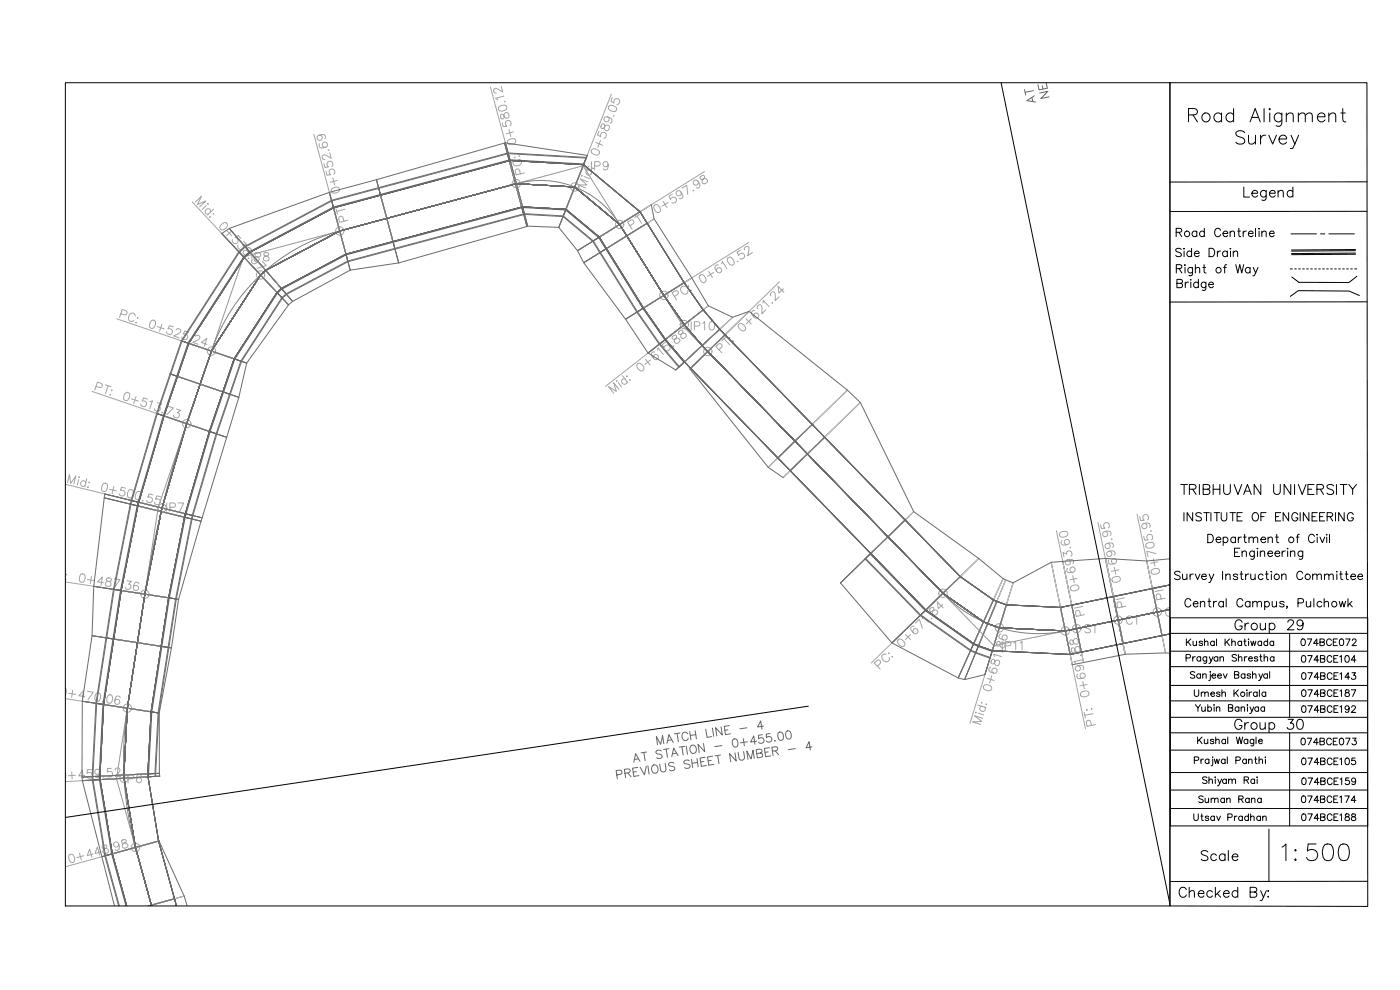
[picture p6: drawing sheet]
<svg xmlns="http://www.w3.org/2000/svg" width="420mm" height="297mm" viewBox="0 0 420 297" stroke-linecap="round" stroke-linejoin="round" font-family="sans-serif">
<defs><g id="words">
<text font-size="8.8" x="383.5" y="259.3">1:500</text>
<g font-size="7.5">
<text x="372.2" y="61.4">Legend</text>
<text x="369.4" y="191.2">Group 29</text>
</g>
<g font-size="6.2">
<text x="353.1" y="149.6">TRIBHUVAN UNIVERSITY</text>
<text x="359.1" y="259.3">Scale</text>
</g>
<text font-size="5.7" x="351.7" y="72.3">Road Centreline</text>
<g font-size="5.3">
<text x="389.1" y="195.1">074BCE072</text>
<text x="389.5" y="200">074BCE104</text>
<text x="389.5" y="210.3">074BCE187</text>
<text x="389.1" y="224.7">074BCE073</text>
<text x="389.5" y="230.7">074BCE105</text>
<text x="389.5" y="236.7">074BCE159</text>
<text x="358.4" y="242">Suman Rana</text>
<text x="389.5" y="242">074BCE174</text>
</g>
<g font-size="4.9">
<text x="389.5" y="205">074BCE143</text>
<text x="389.5" y="214.8">074BCE192</text>
<text x="357" y="247.3">Utsav Pradhan</text>
<text x="389.5" y="247.3">074BCE188</text>
</g>
</g></defs>
<!-- layer: C-ROAD-TEXT -->
<g fill="none" stroke="#a4a4a4" stroke-width=".3">
<path d="M147.2 26.1l7.8 29M149.9 31.9a1.29 1.29 0 0 1 2.2 .3 1.46 1.46 0 0 1-2.4 .7l-.1-.6zM150.2 34.5a.97 .97 0 0 0 .6 1.2l.5-.5a.91 .91 0 0 1 .1-1.1 .91 .91 0 0 1 1-.2l.4 .8a.73 .73 0 0 1-.6 .8 .73 .73 0 0 1-.9-.6l-.2-.4a.52 .52 0 0 0-.9 0zM150.4 25.9l.4 1.7-1.4-.9-.9-.1-.3 .3v.7l.8 .3M150.7 36.9l.3 1.1 1.1-.1a.9 .9 0 0 1-.4-1.3 .9 .9 0 0 1 1.4-.2 .9 .9 0 0 1 0 1.3M151.2 28.8l-2.5 .7 .7 .5M151.5 30.4v.2l-.1-.1M152.7 38.8l.6 2.1M154.1 39.6l-2.1 .6M179.8 39.4l-.5 1.1 1 .5a.9 .9 0 0 1 .5-1.3 .9 .9 0 0 1 1.2 .7 .9 .9 0 0 1-.9 1.1M180.8 37.2a.95 .95 0 0 0-.3 1.3l.5 .1 .2-.2a.91 .91 0 0 1 .7-.8 .91 .91 0 0 1 1 .4l-.2 .8a.73 .73 0 0 1-1 .4 .73 .73 0 0 1-.3-1l.1-.5a.52 .52 0 0 0-.7-.5zM182.4 35.1a.79 .79 0 0 1 .2 1.2 .79 .79 0 0 1-1.3-.1 .79 .79 0 0 1 .6-1.2 1.75 1.75 0 0 1 1.8 1.4l-.4 .5h-.2"/>
<path d="M182.9 31.7a1.61 1.61 0 0 1 2.2 1.2l-.1 .2a1.46 1.46 0 0 1-2.4-.9zM183.5 28.2l-11 27.9M183.8 29.3l-.5 1.1 1 .5a.9 .9 0 0 1 .5-1.3 .9 .9 0 0 1 1.2 .7 .9 .9 0 0 1-.9 1.1M184.2 34.6l.1 .2-.2-.1M94.2 40.3l7.8 29M95.8 40.6a.79 .79 0 0 1 .9 .8 .79 .79 0 0 1-1.1 .7 .79 .79 0 0 1-.3-1.3 1.77 1.77 0 0 1 2.3 0l.1 .6-.2 .2M96 43.1a.75 .75 0 0 0 0 1.2 1.46 1.46 0 0 0 2.2-1.1 .79 .79 0 0 0-.9-.5 .79 .79 0 0 0-.6 .9 .79 .79 0 0 0 .9 .6M97.2 49.1l.3 1.1 1.1-.1a.9 .9 0 0 1-.4-1.3 .9 .9 0 0 1 1.4-.2 .9 .9 0 0 1 0 1.3M97.8 51.4l.3 1.2 1.1-.2a.9 .9 0 0 1-.4-1.3 .9 .9 0 0 1 1.4-.2 .9 .9 0 0 1 0 1.4M98.6 44.9l.1 .1-.2 .1M99 45.8l.4 1.7-2.2-1.1-.4 .3-.1 .4 .3 .7 .5 .1M99.7 56.5a1.27 1.27 0 0 1 2.2 .3 1.45 1.45 0 0 1-2.4 .7l-.1-.6z"/>
<path d="M99.8 53.4l.6 2.1M101.2 54.1l-2.1 .6M152.6 42a1.27 1.27 0 0 1 2.2 .3 1.47 1.47 0 0 1-2.5 .6v-.6zM154.5 47.1v.3zM155.7 47.8a.94 .94 0 0 1 .8 .9 .94 .94 0 0 1-.7 1l-.6 .1a.93 .93 0 0 1-1.1-.5 .93 .93 0 0 1 .3-1.1M155.9 46.7v.3zM157.4 51.9l-2.5 .6-.3-1a.67 .67 0 0 1 .5-.8 .67 .67 0 0 1 .8 .4l.3 1.1M174.5 52.7h.2zM175.3 53l1.6 .6M175.4 50.5l2.3 .9M176.5 54.6l-2.4-.9 2 1.8h-2.7l2.4 .9M176.5 51a.81 .81 0 0 0-.6 1 .81 .81 0 0 0 1.2 .5 .81 .81 0 0 0 .3-1.2"/>
<path d="M176.5 49.9l.2 .1zM177.5 48.5v2.5M177.8 44.7a1.64 1.64 0 0 1 2.1 1.2l-.1 .3a1.46 1.46 0 0 1-2.3-1zM177.9 50.5h.2zM178.5 49.8h1a.66 .66 0 0 0 .7-.7 .66 .66 0 0 0-.7-.6h-1v2.5M178.8 42.8l2 .8M180.2 42.2l-.8 2M182.5 49.3a.78 .78 0 0 1-1.1 .7 .78 .78 0 0 1-.3-1.2 .78 .78 0 0 1 1.3 0 1.72 1.72 0 0 1-.6 2.2l-.6-.1-.1-.3M201.8 58.2l-1 .7 .4 1a.9 .9 0 0 1 1.2-.8 .9 .9 0 0 1 .5 1.3 .9 .9 0 0 1-1.3 .3M204.4 57.6a.79 .79 0 0 1-.6 1.2 .79 .79 0 0 1-.9-.9 .79 .79 0 0 1 1.1-.6 1.76 1.76 0 0 1 .7 2.1l-.6 .3-.2-.2M204.7 56.5l1.4-.9 .3 2.7M208 57.1v.1l.2-.1"/>
<path d="M209.5 54.4a.79 .79 0 0 1-.5 1.2 .79 .79 0 0 1-1-.9 .79 .79 0 0 1 1.2-.6 1.35 1.35 0 0 1 .4 2.3l-.6-.1M210.3 52.9l-.2 .3a.51 .51 0 0 0 .6 .6 .91 .91 0 0 1 1.1-.2 .91 .91 0 0 1 .5 .9l-.7 .6h-.5a.94 .94 0 0 1-.4-.9 .94 .94 0 0 1 .6-.8 .52 .52 0 0 0-.2-.8zM211.4 51.5l-25.4 15.8M57.7 60.6l20.5 21.9M58.6 60.6l1.9-1.7-1.2 2.4 2.5-1-1.9 1.7M61.9 61.7l-1.2 1.1M62.3 61.1l.2 .2zM62.9 65.1l.2 .1zM63.2 63.6a.81 .81 0 0 0-.7-.9 .81 .81 0 0 0-.9 .8 .81 .81 0 0 0 .9 .8M64 64.1l.1 .1zM64.1 62.8l-1.9 1.7M66.4 67.4a1.09 1.09 0 0 1 1.7-.3 1.46 1.46 0 0 1-1.8 1.7l-.3-.5z"/>
<path d="M68.1 69.2l1.5 1.5M69.6 69.2l-1.6 1.5M72.3 71.5l-.8-.9-.9 .7a.9 .9 0 0 1 .9 1 .9 .9 0 0 1-1.1 .8 .9 .9 0 0 1-.6-1.2M73.1 75.4a1.27 1.27 0 0 1 1.9 .2l.4-.2a.86 .86 0 0 0-1-1.1l-.2 .7a.91 .91 0 0 1 .4 1 .91 .91 0 0 1-.8 .7l-.7-.5zM73.1 72.4l.9 1-1.2 .1a.84 .84 0 0 1-.6 1.4 .84 .84 0 0 1-.8-1.3M74.6 77.4h-.1l.1 .2M75.6 78.2a.73 .73 0 0 0 .2 .8 .73 .73 0 0 0 .8 .1 1.46 1.46 0 0 0 1-1.8 .79 .79 0 0 0-1.1-.1 .79 .79 0 0 0-.1 1.1 .79 .79 0 0 0 1.1 .1M75.6 75.8v2.5M76.6 77.1h1a.66 .66 0 0 0 .7-.6 .66 .66 0 0 0-.7-.7h-1v2.5M78.7 78.4l1.2 1.3-2.7 .8M79.3 75.9a.5 .5 0 0 0 .2 .9 .9 .9 0 0 1 1 .3 .9 .9 0 0 1 0 1.1l-.8 .1a.72 .72 0 0 1-.7-.8 .72 .72 0 0 1 .8-.6l.5-.1a.51 .51 0 0 0 .2-.9zM100.8 62.6l.5 1.7"/>
<path d="M101.6 61.7v.2zM103 61.3v.2zM103.5 62.8l-2.5 .6M104.4 66.1l-2.5 .6-.3-1a.66 .66 0 0 1 .5-.8 .66 .66 0 0 1 .8 .4l.3 1.1M189 67.7l1-.5a.67 .67 0 0 0 .1-.9 .67 .67 0 0 0-.8-.3l-1 .6 1.4 2.2M191.2 64.8l1.3 2.2M191.9 64.4l-1.4 .9M192.9 64.8l.1 .2zM193.7 66l.1 .2zM196.4 61.6l.3-.2a1.46 1.46 0 0 1 1.3 2.2l-.2 .1a1.46 1.46 0 0 1-1.4-2.1zM199 60.4l1.1 1.9M200.5 60.7l-1.9 1.2"/>
<path d="M215.6 79.6a.74 .74 0 0 0-1 .3 1.44 1.44 0 0 0 1.7 1.8 .79 .79 0 0 0 .2-1 .79 .79 0 0 0-1.1-.3 .79 .79 0 0 0-.3 1.1M216.5 79.2l.3-.8 1.3 2.2M218.5 77.3l.2-.1a1.46 1.46 0 0 1 1.4 2.2l-.2 .1a1.46 1.46 0 0 1-1.4-2.2zM221.3 78.3l-.1 .2 .2-.1M222.2 75l-1 .7 .5 1a.9 .9 0 0 1 1.1-.8 .9 .9 0 0 1 .6 1.3 .9 .9 0 0 1-1.3 .4M223.5 75l.1-.8 .8-.2a.79 .79 0 0 1 .4 1l-.4 1.7 1.4-.9M224.7 72.8l-25.5 15.8M35.1 95.7l28.4 9.6M36.3 94.1l1 .4 .7-.3a.65 .65 0 0 0-.3-1l-1-.3-.8 2.4M40.6 94.8a.94 .94 0 0 0-.8-.9 .94 .94 0 0 0-1 .7l-.2 .6a.93 .93 0 0 0 .4 1.1 .93 .93 0 0 0 1.2-.2M40.7 96.8l.2 .1zM41.2 95.4l.2 .1z"/>
<path d="M45.3 96.3a.79 .79 0 0 1 .9-.2 .79 .79 0 0 1 .5 .7 1.29 1.29 0 0 1-1.5 1.7 1.38 1.38 0 0 1 .1-2.2zM47.2 98l2.1 .7M48.6 97.3l-.7 2.1M52 98.1l-1.1-.4-.5 1a.9 .9 0 0 1 1.3 .4 .9 .9 0 0 1-.6 1.2 .9 .9 0 0 1-1.1-.7M52.9 99l.6-.4 .7 .5a.79 .79 0 0 1-.5 1l-1.6 .7 1.6 .6M56.6 99.7l-1.1-.4-.5 1a.9 .9 0 0 1 1.3 .4 .9 .9 0 0 1-.6 1.2 .9 .9 0 0 1-1.1-.8M202.4 89l.9-.6a.67 .67 0 0 0 .2-.9 .67 .67 0 0 0-.9-.2l-.9 .5 1.3 2.2M203.8 99.5l-.2 .3a.51 .51 0 0 0 .7 .5 .92 .92 0 0 1 1-.3 .92 .92 0 0 1 .6 .8l-.5 .7a.73 .73 0 0 1-1-.3 .73 .73 0 0 1 .1-1l.4-.4a.51 .51 0 0 0-.4-.8zM205.4 97.4l-23.6 18.5M205.7 86a.94 .94 0 0 0-1.2 .1 .94 .94 0 0 0-.1 1.2l.3 .5a.93 .93 0 0 0 1.1 .5 .93 .93 0 0 0 .6-1.1M206.6 85.8l.1 .2zM207.3 87l.1 .2z"/>
<path d="M207.4 96.5v2.5M208.4 97.8h1.1a.66 .66 0 0 0 .6-.6 .66 .66 0 0 0-.6-.7h-1.1v2.5M210.1 82.6l.2-.1a1.46 1.46 0 0 1 1.4 2.1l-.2 .2a1.47 1.47 0 0 1-1.4-2.2zM210.9 97l.6-.5v2.5M212.7 81.4l1.1 1.9M213.2 96.6a.81 .81 0 0 1 1.1 .4 1.26 1.26 0 0 1-.8 2 1.6 1.6 0 0 1-.3-2.4zM214.2 81.8l-1.9 1.1M221.9 97.2a1.46 1.46 0 0 1 1.7 1.8l-.1 .2a1.46 1.46 0 0 1-1.8-1.9zM223.9 95.7l1.5 1.5M225.5 95.7l-1.6 1.5M226.4 93.2a.73 .73 0 0 0-.7 .2 .73 .73 0 0 0-.1 .8 1.5 1.5 0 0 0 1.8 1.1 .79 .79 0 0 0 .2-1.1 .79 .79 0 0 0-1.2-.1 .79 .79 0 0 0-.1 1.1M227.4 92.6l-.1-.7 .8-.4a.78 .78 0 0 1 .6 .9v1.7l1.2-1.2"/>
<path d="M229 90.9l.1-.7 1.7 1.8M231.4 88.8l-.1-.8 .8-.4a.79 .79 0 0 1 .6 .9l-.1 1.7 1.3-1.2M231.7 90.8v.2l.2-.2M233.9 84.6l-21.5 20.9M235.1 86.7l-1.3 1.2-.3-2 1.7 1.8M27.6 117.4l28.4 9.7M28.8 115.9l1.1 .4a.67 .67 0 0 0 .8-.5 .67 .67 0 0 0-.4-.8l-1-.4-.9 2.5M31.7 115.5l1.6 .5M32.5 115.7l-.9 2.4M32.9 118.5h.3zM33.4 117.1l.2 .1zM37.6 118a.78 .78 0 0 1 .8-.2 .78 .78 0 0 1 .6 .7 1.28 1.28 0 0 1-1.5 1.6 1.37 1.37 0 0 1 .1-2.1z"/>
<path d="M39.4 119.6l2.1 .8M40.8 119l-.7 2M44.3 119.8l-1.2-.4-.5 1a.9 .9 0 0 1 1.3 .4 .9 .9 0 0 1-.6 1.2 .9 .9 0 0 1-1.1-.8M56.9 102.2l-.2 .1h.3M58.6 101l.6-.4 .8 .4a.79 .79 0 0 1-.6 1l-1.6 .8 1.7 .5M62.1 103.3l-1.7-.6 1.7-1.2-.8 2.4M185 114.1l.2 .2zM185.5 114.8l1.1 1.3M185.7 116.8l-1.5-2 .8 2.6-2.4-1.4 1.6 2M186.8 112.7l1.6 2M187.6 113.7a.81 .81 0 0 0-1 .6 .81 .81 0 0 0 .7 1 .81 .81 0 0 0 .9-.9M188.1 112.8l.2 .2z"/>
<path d="M189 113.9l.2 .2zM191.3 109.2l.2-.1a1.47 1.47 0 0 1 1.6 2l-.2 .1a1.46 1.46 0 0 1-1.6-2zM193.7 107.8l1.4 1.7M195.3 108l-1.8 1.3M196.5 105.6a.75 .75 0 0 0-1 .5 1.46 1.46 0 0 0 1.9 1.6 .79 .79 0 0 0 0-1.1 .79 .79 0 0 0-1-.1 .79 .79 0 0 0-.2 1.1M197.3 105.1l.2-.7 1.6 2M199.7 102.7l-1 .7 .6 .9a.9 .9 0 0 1 1.1-.8 .9 .9 0 0 1 .7 1.1 .9 .9 0 0 1-1.3 .6M201.9 100.9l-.2 .4a.51 .51 0 0 0 .7 .5 .92 .92 0 0 1 1-.4 .92 .92 0 0 1 .6 .9l-.6 .6a.73 .73 0 0 1-.9-.2 .73 .73 0 0 1 .1-1l.3-.4a.51 .51 0 0 0-.3-.8zM202 103.8l-.1 .2 .2-.2M215.8 105l.7-.8a.67 .67 0 0 0 0-.9 .67 .67 0 0 0-.9 0l-.8 .7 1.8 1.8M217.3 101.6l1.7 1.9M217.9 101.1l-1.2 1.1"/>
<path d="M218.9 101.2l.2 .2zM219.9 102.3l.2 .2zM45 120.5l.7-.2-.8 2.4M47.2 120.8l1.3 .4-1 .7a.85 .85 0 0 1 .2 1.5 .85 .85 0 0 1-1.4-.8M48.7 123.7l-.1 .2 .1-.1M50.4 121.9l1.6 .5-1.9 2M53 122.7l1.2 .4-1 .7a.85 .85 0 0 1 .2 1.5 .85 .85 0 0 1-1.3-.7M19.6 145.3l29 7.1M20.3 144.8l.6-2.5 .3 2.7 1.5-2.2-.6 2.5M23.6 143.9l-.4 1.6M23.7 143.2h.2zM25.8 144.8a.81 .81 0 0 0-1.2-.4 .81 .81 0 0 0-.3 1.2 .81 .81 0 0 0 1.2 .1"/>
<path d="M26 143.6l-.6 2.5M26.3 146.2h.2zM26.6 144.8h.3zM30.9 145.3a.78 .78 0 0 1 .8-.3 .78 .78 0 0 1 .6 .6 1.29 1.29 0 0 1-1.4 1.8 1.39 1.39 0 0 1 0-2.1zM32.9 146.8l2.1 .5M34.2 146l-.5 2.1M37.7 146.5l-1.2-.3-.4 1a.9 .9 0 0 1 1.3 .3 .9 .9 0 0 1-.5 1.3 .9 .9 0 0 1-1.1-.7M38.6 147.2a.78 .78 0 0 1 .8-.3 .78 .78 0 0 1 .6 .6 1.27 1.27 0 0 1-1.3 1.8 1.36 1.36 0 0 1-.1-2.1zM41 147.8a.78 .78 0 0 1 .8-.3 .78 .78 0 0 1 .6 .6 1.28 1.28 0 0 1-1.3 1.8 1.36 1.36 0 0 1-.1-2.1zM42.9 150.1l-.1 .2h.2M45.9 148.5l-1.2-.3-.4 1a.9 .9 0 0 1 1.4 .3 .9 .9 0 0 1-.5 1.3 .9 .9 0 0 1-1.2-.7M48.2 149.1l-1.1-.3-.4 1a.9 .9 0 0 1 1.3 .3 .9 .9 0 0 1-.5 1.3 .9 .9 0 0 1-1.2-.7"/>
<path d="M50 150.9v2.5M51 152.2h1a.66 .66 0 0 0 .7-.6 .66 .66 0 0 0-.7-.7h-1v2.5M53.5 150.9h1.6l-1.2 2.5M317 159.2l6.1 29.4M318.3 159.7a1.29 1.29 0 0 1 2.2 .5 1.46 1.46 0 0 1-2.5 .5v-.6zM329.5 156.7l6 29.4M330.3 157.4l.2 1.2 1.1-.1a.9 .9 0 0 1-.3-1.3 .9 .9 0 0 1 1.4-.1 .9 .9 0 0 1-.1 1.3M331.6 159.5a.79 .79 0 0 1 .9 .9 .79 .79 0 0 1-1.2 .6 .79 .79 0 0 1-.2-1.3 1.34 1.34 0 0 1 2.3 .4l-.2 .5M341.2 154.3l6.1 29.3M342 155l.3 1.2 1.1-.1a.9 .9 0 0 1-.3-1.4 .9 .9 0 0 1 1.3-.1 .9 .9 0 0 1 0 1.4M343.3 157.1a.79 .79 0 0 1 .9 .9 .79 .79 0 0 1-1.1 .5 .79 .79 0 0 1-.2-1.2 1.34 1.34 0 0 1 2.3 .4l-.3 .5M345.4 159.2l.1 .1-.2 .1"/>
<path d="M19.6 174.6l23.9 3.7M19.7 173.7v.3zM19.8 172.4h.3zM24.4 172.2a.84 .84 0 0 1 1.1 .6 1.28 1.28 0 0 1-1.1 1.9 1.62 1.62 0 0 1 0-2.5zM26.2 173.9l2.1 .3M27.4 173l-.3 2.1M31.1 174.9l-1.8-.3 1.4-1.5-.4 2.5M32.1 173.4a.52 .52 0 0 0 .2 .9 .9 .9 0 0 1 .9 .5 .9 .9 0 0 1-.2 1.1h-.9a.73 .73 0 0 1-.5-.9 .73 .73 0 0 1 .9-.5l.5-.1a.51 .51 0 0 0 .3-.8zM34.3 173.7l1.7 .2-1.6 2.3M36.5 176.3l-.1 .3 .2-.2M38.1 174.2l1.3 .2-.8 .9a.84 .84 0 0 1 .4 1.4 .84 .84 0 0 1-1.4-.5M41.7 175.2a.73 .73 0 0 0-.7-.5 .73 .73 0 0 0-.7 .4 1.48 1.48 0 0 0 .3 2.1 .79 .79 0 0 0 1-.6 .79 .79 0 0 0-.6-.9 .79 .79 0 0 0-1 .5"/>
<path d="M283 178l-21.5 20.9M318.7 162.3a.74 .74 0 0 0 0 1.1 1.45 1.45 0 0 0 2.2-1 .79 .79 0 0 0-.9-.5 .79 .79 0 0 0-.6 .9 .79 .79 0 0 0 .9 .6M320.4 168a.79 .79 0 0 1 .8 .9 .79 .79 0 0 1-1.1 .5 .79 .79 0 0 1-.2-1.2 1.78 1.78 0 0 1 2.3 .1v.7l-.2 .1M320.4 170.6a.73 .73 0 0 0 0 1.1 1.46 1.46 0 0 0 2.3-1 .79 .79 0 0 0-1-.6 .79 .79 0 0 0-.6 1 .79 .79 0 0 0 .9 .6M321.2 164.2l.1 .1h-.2M321.4 166.9a.85 .85 0 0 0 0-1.5 .85 .85 0 0 0-1.3 .9l-1.1-.5 .3 1.3M321.6 175.9a1.29 1.29 0 0 1 2.2 .4 1.47 1.47 0 0 1-2.5 .5v-.6zM321.9 172.7l.5 2.1M323.2 173.5l-2.1 .5M332.3 163a.79 .79 0 0 1 .9 1 .79 .79 0 0 1-1.2 .5 .79 .79 0 0 1-.1-1.3 1.34 1.34 0 0 1 2.3 .4l-.3 .6M332.8 165.4a.79 .79 0 0 1 .9 .9 .79 .79 0 0 1-1.2 .6 .79 .79 0 0 1-.1-1.3 1.75 1.75 0 0 1 2.2 .2v.6l-.2 .2M332.8 168a.73 .73 0 0 0 0 1.1 1.45 1.45 0 0 0 2.3-1 .79 .79 0 0 0-.9-.5 .79 .79 0 0 0-.6 .9 .79 .79 0 0 0 .8 .6"/>
<path d="M333.6 161.6l.2 .1-.3 .1M334.1 173.3a1.27 1.27 0 0 1 2.1 .4 1.46 1.46 0 0 1-2.5 .5v-.6zM334.4 170.1l.4 2.2M335.6 178.5l.1 .3zM335.7 171l-2.2 .4M337 178.2l.1 .3zM337.4 179.4l-2.5 .5M343.3 160.9l.2 1.2 1.1-.1a.9 .9 0 0 1-.3-1.3 .9 .9 0 0 1 1.4-.1 .9 .9 0 0 1-.1 1.3M344.2 163.1a1.29 1.29 0 0 1 2.2 .4 1.47 1.47 0 0 1-2.5 .5v-.6zM345.5 171.2a1.62 1.62 0 0 1 2.4-.1l.1 .2a1.47 1.47 0 0 1-2.5 .5zM346.1 167.7l.5 2.2M346.9 166.1l-2.7-.7 .3 1.7"/>
<path d="M347.4 176.1v.3zM347.4 168.6l-2.1 .4M348.8 175.8l.1 .3zM349.2 177l-2.5 .5M349.7 179.5l-2.5 .5-.2-1.1a.67 .67 0 0 1 .5-.7 .67 .67 0 0 1 .8 .4l.2 1.1M263.3 199.9l.8-.8a.66 .66 0 0 0 0-.9 .66 .66 0 0 0-.9 0l-.8 .7 1.8 1.9M265.9 196.3a.93 .93 0 0 0-1.2 .3 .93 .93 0 0 0 .2 1.3l.4 .4a.93 .93 0 0 0 1.2 .2 .93 .93 0 0 0 .4-1.2M266.7 195.9l.2 .2zM267.7 197l.2 .1zM269.5 192l.2-.1a1.46 1.46 0 0 1 1.7 1.8l-.1 .2a1.46 1.46 0 0 1-1.8-1.9zM271.7 190.4l1.6 1.5M273.3 190.4l-1.6 1.5"/>
<path d="M274.3 187.9a.75 .75 0 0 0-1 .6 1.45 1.45 0 0 0 2 1.4 .79 .79 0 0 0 0-1.1 .79 .79 0 0 0-1.1 0 .79 .79 0 0 0-.1 1.1M274.7 187l1.2-1.2 .9 2.7M276.8 185.6l.1-.7 1.7 1.8M279.1 182.7l-.2 .3a.52 .52 0 0 0 .8 .5 .91 .91 0 0 1 1-.5 .91 .91 0 0 1 .7 .8l-.5 .7a.73 .73 0 0 1-1-.1 .73 .73 0 0 1 .1-1l.2-.5a.51 .51 0 0 0-.4-.7zM279.5 185.5v.2l.2-.2M282.9 181.4l-1.3 1.2-.3-2 1.8 1.8M297.8 197.8a.94 .94 0 0 0-.2 1.3l.7-.1a.9 .9 0 0 1 .7-.9 .9 .9 0 0 1 1 .4l-.1 .8a.73 .73 0 0 1-1 .4 .73 .73 0 0 1-.4-.9v-.5a.52 .52 0 0 0-.7-.5zM298.4 197l-.3-.7 2.5 .7M299.4 192.5a.97 .97 0 0 0-.1 1.3l.7-.1a.91 .91 0 0 1 .6-.9 .91 .91 0 0 1 1 .4l-.1 .8a.72 .72 0 0 1-.9 .4 .72 .72 0 0 1-.5-.9l.1-.5a.51 .51 0 0 0-.8-.5zM299.9 188.4l-8.8 28.6M300.4 190.2a.73 .73 0 0 0-.6 .6 .73 .73 0 0 0 .3 .8 1.49 1.49 0 0 0 2.1 0 .79 .79 0 0 0-.4-1 .79 .79 0 0 0-1 .4 .79 .79 0 0 0 .4 1M300.8 192.5v2.5"/>
<path d="M300.9 195.5l-.1 .2v-.1M301.7 193.8h1.1a.65 .65 0 0 0 .6-.7 .65 .65 0 0 0-.6-.6h-1.1v2.5M304.2 192.9l.6-.4v2.5M306.1 192.9l.6-.4v2.5M319.7 189.3l6.1 29.4M321.1 192.2a.96 .96 0 0 0 .5 1.3l.4-.2 .1-.3a.91 .91 0 0 1 .2-1.1 .91 .91 0 0 1 1-.2l.3 .9a.72 .72 0 0 1-.6 .7 .72 .72 0 0 1-.8-.6l-.2-.4a.51 .51 0 0 0-.9-.1zM321.6 194.6a.96 .96 0 0 0 .5 1.2l.5-.4a.91 .91 0 0 1 .1-1.1 .91 .91 0 0 1 1.1-.2l.3 .8a.72 .72 0 0 1-.6 .8 .72 .72 0 0 1-.8-.6l-.3-.5a.51 .51 0 0 0-.8 0zM323.2 181.1v.2zM323.4 199.8a.79 .79 0 0 1 .9 .9 .79 .79 0 0 1-1.2 .5 .79 .79 0 0 1-.2-1.2 1.76 1.76 0 0 1 2.3 .1v.6l-.2 .2M324.3 196.5l.2 .1h-.3M324.6 180.8l.1 .2zM324.7 198l-2.4 .5 .5 .5"/>
<path d="M325 182l-2.5 .5M325.5 184.4l-2.5 .6-.2-1.1a.67 .67 0 0 1 .5-.8 .67 .67 0 0 1 .8 .5l.2 1.1M337.9 181.9l-2.5 .5-.2-1.1a.67 .67 0 0 1 .5-.7 .67 .67 0 0 1 .8 .5l.2 1M339.8 185.4a.92 .92 0 0 0-1-.6 .92 .92 0 0 0-.8 1v.6a.92 .92 0 0 0 .8 .9 .92 .92 0 0 0 1-.6M340.6 185.3l.5-.5v2.5M351.1 182.4a1.2 1.2 0 0 0-1.3 1.2 1.2 1.2 0 0 0 1.3 1.2M19.6 206.5h.1a2.07 2.07 0 0 1-.1 2M19.6 209.6l18.6 2.9M20.6 208l2.1 .4M21.8 207.1l-.3 2.2M25.4 209l-1.8-.3 1.5-1.5-.4 2.6M26.3 207.4l1.7 .3-1.6 2.3"/>
<path d="M29 208a.81 .81 0 0 1 1.2 .5 1.28 1.28 0 0 1-1.2 1.9 1.62 1.62 0 0 1 0-2.4zM30.9 210.5l-.2 .1h.2M32.6 208.5a.81 .81 0 0 1 1.2 .6 1.28 1.28 0 0 1-1.2 1.9 1.62 1.62 0 0 1 0-2.5zM36.1 209.3a.73 .73 0 0 0-.7-.5 .73 .73 0 0 0-.7 .4 1.48 1.48 0 0 0 .3 2.1 .79 .79 0 0 0 .9-.6 .79 .79 0 0 0-.5-.9 .79 .79 0 0 0-1 .6M292.8 213.7l.2 .1zM293.4 211.5l2.5 .8M293.6 214l1.6 .5M294.5 210.9h.3zM294.6 211.9a.81 .81 0 0 0-.5 1.1 .81 .81 0 0 0 1.2 .3 .81 .81 0 0 0 .2-1.1M294.9 215.5l-2.4-.7 2.1 1.6-2.7 .2 2.4 .8M295.4 205.5a1.61 1.61 0 0 1 2.2 1.1v.2a1.47 1.47 0 0 1-2.5-.7zM295.9 211.3h.3z"/>
<path d="M296.3 203.5l2.1 .7M297.3 200.2a.74 .74 0 0 0-.5 1 1.46 1.46 0 0 0 2.4 .2 .79 .79 0 0 0-.5-.9 .79 .79 0 0 0-1 .5 .79 .79 0 0 0 .5 1M297.6 202.8l-.6 2.1M323.4 202.4a.73 .73 0 0 0 0 1.1 1.46 1.46 0 0 0 2.3-1 .79 .79 0 0 0-1-.6 .79 .79 0 0 0-.6 1 .79 .79 0 0 0 .9 .6M324.3 208a1.62 1.62 0 0 1 2.5-.2v.3a1.47 1.47 0 0 1-2.5 .5zM325 204.5l.4 2.1M325.4 213.8l.3 1.7M326.2 212.9v.2zM326.3 205.3l-2.2 .5M327.6 212.6l.1 .2zM328.1 214.1l-2.5 .5M328.7 217.4l-2.4 .5-.3-1a.67 .67 0 0 1 .6-.8 .67 .67 0 0 1 .7 .5l.3 1.1"/>
<path d="M19.6 231.9v1.6M21.5 231.6l.1 2.2M22.7 232.6l-2.2 .1M25.5 232.7l-1.9 .1 1.2-1.8 .1 2.6M27.4 230.9l-1.2 .1-.1 1.1a.9 .9 0 0 1 1.4-.2 .9 .9 0 0 1-.1 1.4 .9 .9 0 0 1-1.3-.3M30 231.6a.79 .79 0 0 1-1 .7 .79 .79 0 0 1-.4-1.2 .79 .79 0 0 1 1.2 0 1.78 1.78 0 0 1-.4 2.2l-.6-.1-.2-.2M31 233l-.1 .1h.3M33.4 230.5l-1.2 .1v1.1a.9 .9 0 0 1 1.3-.1 .9 .9 0 0 1-.1 1.3 .9 .9 0 0 1-1.3-.2M34.6 231.1l.4-.7 .9 .2a.79 .79 0 0 1-.2 1.1l-1.1 1.3 1.7-.1M37.2 233.5l-17.6 1M37.5 232.4v2.5M38.4 233.7h1.1a.66 .66 0 0 0 .6-.7 .66 .66 0 0 0-.6-.6h-1.1v2.5"/>
<path d="M42.4 232.7a.74 .74 0 0 0-1.1-.2 1.43 1.43 0 0 0 .5 2.4 .77 .77 0 0 0 .7-.8 .77 .77 0 0 0-.8-.8 .77 .77 0 0 0-.8 .8M20.7 256.6a.82 .82 0 0 1 1.3 0 1.27 1.27 0 0 1-.3 2.2 1.63 1.63 0 0 1-1-2.2zM23.8 256l.6 2.1M25.2 256.7l-2.1 .6M27.9 256.2l-1.7 .5 .7-1.9 .7 2.4M30.3 255.6l-1.8 .5 .7-2 .7 2.5M30.7 253.9a.51 .51 0 0 0 .4 .7 .92 .92 0 0 1 1.1 .1 .92 .92 0 0 1 .2 1l-.8 .4a.73 .73 0 0 1-.8-.6 .73 .73 0 0 1 .6-.8l.4-.3a.51 .51 0 0 0 0-.9zM33.5 255.3v.3l.1-.2M35.6 253.2a.79 .79 0 0 1-.8 1 .79 .79 0 0 1-.7-1.1 .79 .79 0 0 1 1.3-.3 1.75 1.75 0 0 1 0 2.3h-.6l-.2-.2M36.5 252.2a.51 .51 0 0 0 .4 .8 .91 .91 0 0 1 1.1 .1 .91 .91 0 0 1 .3 1l-.8 .4a.73 .73 0 0 1-.8-.6 .73 .73 0 0 1 .5-.9l.4-.2a.51 .51 0 0 0 .1-.9zM40.7 254.3l-21.1 5.8"/>
<circle cx="155" cy="55.1" r="1.25"/>
<circle cx="172.5" cy="56.1" r="1.25"/>
<circle cx="102" cy="69.3" r="1.25"/>
<circle cx="186" cy="67.3" r="1.25"/>
<circle cx="78.2" cy="82.5" r="1.25"/>
<circle cx="199.2" cy="88.6" r="1.25"/>
<circle cx="205.4" cy="97.4" r="1.25"/>
<circle cx="63.5" cy="105.3" r="1.25"/>
<circle cx="212.4" cy="105.5" r="1.25"/>
<circle cx="56" cy="127.1" r="1.25"/>
<circle cx="48.6" cy="152.4" r="1.25"/>
<circle cx="43.5" cy="178.3" r="1.25"/>
<circle cx="283" cy="178" r="1.25"/>
<circle cx="299.9" cy="188.4" r="1.25"/>
<circle cx="319.7" cy="189.3" r="1.25"/>
<circle cx="323.1" cy="188.6" r="1.25"/>
<circle cx="335.5" cy="186" r="1.25"/>
<circle cx="347.3" cy="183.6" r="1.25"/>
<circle cx="38.2" cy="212.5" r="1.25"/>
<circle cx="37.2" cy="233.5" r="1.25"/>
<circle cx="40.7" cy="254.3" r="1.25"/>
</g>
<!-- layer: C-ROAD -->
<g fill="none" stroke="#a4a4a4" stroke-width=".3">
<path d="M175 49.7h.1M73.1 77h.1M204.9 97.8h.1M204.9 97.7h.1M47.5 152.1h.1M298.3 193.7h.1M323.1 188.6h.1M327.3 187.7a.94 .94 0 0 0-.9-.4 .94 .94 0 0 0-.8 .7l.3 .3 1.1 .5 .3 .7a1.1 1.1 0 0 1-1.7 0M328 187.8l.6-.4v2.5M335.5 186.1h.1M335.5 186h.1M347.3 183.6h.1"/>
<path d="M35 233.6h.1"/>
<circle cx="155" cy="55.1" r=".1"/>
<circle cx="102" cy="69.3" r=".1"/>
<circle cx="186" cy="67.3" r=".1"/>
<circle cx="199.2" cy="88.6" r=".1"/>
<circle cx="63.5" cy="105.3" r=".1"/>
<circle cx="212.4" cy="105.5" r=".1"/>
<circle cx="56" cy="127.1" r=".1"/>
<circle cx="43.5" cy="178.3" r=".1"/>
<circle cx="283" cy="178" r=".1"/>
<circle cx="319.7" cy="189.3" r=".1"/>
<circle cx="38.2" cy="212.5" r=".1"/>
<circle cx="40.7" cy="254.3" r=".1"/>
</g>
<g fill="none" stroke="#979797" stroke-width=".3">
<path d="M155.1 55.1h-.1M155.5 55h-.2M155.9 54.9h-.3M156.2 54.8h-.2M156.6 54.7h-.3M156.9 54.6h-.2M157.3 54.5h-.2M157.7 54.4h-.3M158 54.3h-.2M158.4 54.2l-.2 .1M158.8 54.1l-.3 .1M159.1 54l-.2 .1"/>
<path d="M159.5 53.9l-.3 .1M159.8 53.8l-.2 .1M160.2 53.7l-.2 .1M160.6 53.6l-.3 .1M160.9 53.5l-.2 .1M161.3 53.4l-.2 .1M161.7 53.3l-.3 .1M162 53.2l-.2 .1M162.4 53.1l-.3 .1M162.7 53l-.2 .1M163.1 52.9l-.2 .1M163.5 52.8l-.3 .1"/>
<path d="M163.8 52.7l-.2 .1M164.2 52.6l-.3 .1M164.6 52.5l-.3 .1M164.9 52.4l-.2 .1M165.3 52.3l-.3 .1M165.6 52.2l-.2 .1M166 52.1l-.2 .1M166.4 52l-.3 .1M166.7 52h-.2M167.1 51.9h-.3M167.4 51.8h-.2M167.8 51.7h-.2"/>
<path d="M168.2 51.6h-.3M168.5 51.5h-.2M168.9 51.4h-.3M169.3 51.3h-.3M169.6 51.2h-.2M170 51.1h-.3M170.3 51h-.2M170.7 50.9h-.2M171.1 50.8l-.3 .1M171.4 50.7l-.2 .1M171.8 50.6l-.3 .1M172.2 50.5l-.3 .1"/>
<path d="M172.5 50.4l-.2 .1M172.9 50.3l-.3 .1M173.2 50.2l-.2 .1M173.6 50.1l-.2 .1M174 50l-.3 .1M174.3 49.9l-.2 .1M174.7 49.8l-.3 .1M174.8 49.8l.3 .1M175.2 50l.1 .2M175.4 50.3l.1 .2M175.5 50.6l.2 .3M175.8 51l.1 .2"/>
<path d="M176 51.3l.1 .2M176.2 51.6l.1 .2M176.3 51.9l.2 .2M176.5 52.2l.2 .2M176.7 52.5l.2 .3M176.9 52.9l.2 .2M177.1 53.2l.2 .2M177.3 53.5l.2 .2M177.5 53.8l.2 .2M177.7 54.1l.2 .2M177.9 54.5l.2 .2M178.1 54.8l.2 .2"/>
<path d="M178.3 55.1l.2 .2M178.5 55.4l.2 .2M178.7 55.7l.2 .2M178.9 56l.2 .3M179.1 56.4l.2 .2M179.3 56.7l.2 .2M179.5 57l.2 .2M179.7 57.3l.1 .2M179.9 57.6l.1 .2M180.1 58l.1 .2M180.3 58.3l.1 .2M180.5 58.6l.1 .2"/>
<path d="M180.7 58.9l.1 .2M180.9 59.2l.1 .2M181.1 59.6l.1 .2M181.3 59.9l.1 .2M72.1 79.9l-.1 .2M72.2 79.5v.3M72.4 79.2l-.1 .2M72.5 78.8l-.1 .3M72.6 78.5l-.1 .2M72.7 78.1l-.1 .3M72.8 77.8v.2M73 77.4l-.1 .2"/>
<path d="M73.3 77l-.3 .3M73.7 76.9l-.2 .1M74.1 76.8l-.3 .1M74.4 76.7l-.2 .1M74.8 76.6l-.2 .1M75.2 76.5l-.3 .1M75.5 76.4l-.2 .1M75.9 76.3l-.3 .1M76.2 76.2l-.2 .1M76.6 76.1l-.2 .1M77 76l-.3 .1M77.3 75.9l-.2 .1"/>
<path d="M77.7 75.8l-.3 .1M78 75.7l-.2 .1M78.4 75.6l-.2 .1M78.8 75.5l-.3 .1M79.1 75.4l-.2 .1M79.5 75.3l-.2 .1M79.9 75.2l-.3 .1M80.2 75.1l-.2 .1M80.6 75l-.3 .1M80.9 74.9l-.2 .1M81.3 74.8l-.2 .1M81.7 74.8h-.3"/>
<path d="M82 74.7h-.2M82.4 74.6h-.2M82.8 74.5h-.3M83.1 74.4h-.2M83.5 74.3h-.3M83.8 74.2h-.2M84.2 74.1h-.2M84.6 74h-.3M84.9 73.9h-.2M85.3 73.8h-.2M85.7 73.7h-.3M86 73.6h-.2"/>
<path d="M86.4 73.5l-.3 .1M86.7 73.4l-.2 .1M87.1 73.3l-.2 .1M87.5 73.2l-.3 .1M87.8 73.1l-.2 .1M88.2 73l-.2 .1M88.6 72.9l-.3 .1M88.9 72.8l-.2 .1M89.3 72.7l-.3 .1M89.6 72.6l-.2 .1M90 72.5l-.2 .1M90.4 72.4l-.3 .1"/>
<path d="M90.7 72.3l-.2 .1M91.1 72.2l-.2 .1M91.5 72.1l-.3 .1M91.8 72l-.2 .1M92.2 71.9l-.3 .1M92.5 71.8l-.2 .1M92.9 71.7l-.2 .1M93.3 71.6l-.3 .1M93.6 71.5l-.2 .1M94 71.4l-.2 .1M94.4 71.4h-.3M94.7 71.3h-.2"/>
<path d="M95.1 71.2h-.3M95.4 71.1h-.2M95.8 71h-.2M96.2 70.9h-.3M96.5 70.8h-.2M96.9 70.7h-.3M97.2 70.6h-.2M97.6 70.5h-.2M98 70.4h-.3M98.3 70.3h-.2M98.7 70.2l-.3 .1M99.1 70.1l-.3 .1"/>
<path d="M99.4 70l-.2 .1M99.8 69.9l-.3 .1M100.1 69.8l-.2 .1M100.5 69.7l-.2 .1M100.9 69.6l-.3 .1M101.2 69.5l-.2 .1M101.6 69.4l-.3 .1M102 69.3l-.3 .1M181.5 60.2l.1 .2M181.7 60.5l.1 .2M181.9 60.8l.1 .2M182.1 61.1l.1 .3"/>
<path d="M182.3 61.5l.1 .2M182.5 61.8l.1 .2M182.7 62.1l.1 .2M182.9 62.4l.1 .2M183.1 62.7l.1 .2M183.3 63l.1 .3M183.5 63.4l.1 .2M183.7 63.7l.1 .2M183.9 64l.1 .2M184.1 64.3l.1 .2M184.3 64.6l.1 .3M184.5 65l.1 .2"/>
<path d="M184.7 65.3l.1 .2M184.9 65.6l.1 .2M185.1 65.9l.1 .2M185.3 66.2l.1 .2M185.5 66.5l.1 .3M185.7 66.9l.1 .2M185.9 67.2l.1 .1M65.3 99.8v.2M65.5 99.4l-.1 .3M65.6 99.1l-.1 .2M65.7 98.7l-.1 .2M65.8 98.4v.2"/>
<path d="M66 98l-.1 .2M66.1 97.6l-.1 .3M66.2 97.3l-.1 .2M66.3 96.9l-.1 .3M66.4 96.6v.2M66.6 96.2l-.1 .3M66.7 95.9l-.1 .2M66.8 95.5l-.1 .2M66.9 95.2l-.1 .2M67 94.8v.2M67.2 94.4l-.1 .3M67.3 94.1l-.1 .2"/>
<path d="M67.4 93.7l-.1 .3M67.5 93.4v.2M67.7 93l-.1 .3M67.8 92.7l-.1 .2M67.9 92.3l-.1 .3M68 92l-.1 .2M68.1 91.6v.2M68.3 91.2l-.1 .3M68.4 90.9l-.1 .2M68.5 90.5l-.1 .3M68.6 90.2l-.1 .2M68.7 89.8v.3"/>
<path d="M68.9 89.5l-.1 .2M69 89.1l-.1 .3M69.1 88.8l-.1 .2M69.2 88.4l-.1 .2M69.3 88.1v.2M69.5 87.7l-.1 .2M69.6 87.3l-.1 .3M69.7 87l-.1 .2M69.8 86.6l-.1 .3M69.9 86.3v.2M70.1 85.9l-.1 .3M70.2 85.6l-.1 .2"/>
<path d="M70.3 85.2l-.1 .2M70.4 84.9v.2M70.6 84.5l-.1 .2M70.7 84.1l-.1 .3M70.8 83.8l-.1 .2M70.9 83.4l-.1 .3M71 83.1v.2M71.2 82.7l-.1 .3M71.3 82.4l-.1 .2M71.4 82l-.1 .3M71.5 81.7l-.1 .2M71.6 81.3v.3"/>
<path d="M71.8 81l-.1 .2M71.9 80.6l-.1 .2M72 80.3l-.1 .2M199.2 88.6l.2 .2M199.4 89l.2 .2M199.6 89.3l.2 .2M199.8 89.6l.2 .2M200 89.9l.2 .2M200.2 90.2l.1 .2M200.4 90.5l.1 .3M200.6 90.9l.1 .2M200.8 91.2l.1 .2"/>
<path d="M201 91.5l.1 .2M201.2 91.8l.1 .2M201.4 92.1l.1 .2M201.6 92.4l.1 .3M201.8 92.8l.1 .2M202 93.1l.1 .2M202.2 93.4l.1 .2M202.4 93.7l.1 .2M202.6 94l.1 .3M202.8 94.4l.1 .2M203 94.7l.1 .2M203.2 95l.1 .2"/>
<path d="M203.4 95.3l.1 .2M203.6 95.6l.1 .2M203.8 95.9l.1 .3M204 96.3l.1 .2M204.2 96.6l.1 .2M204.4 96.9l.1 .2M204.6 97.2l.1 .2M204.8 97.5l.3 .4M205.2 98l.2 .2M205.4 98.3l.2 .2M205.7 98.6l.2 .2M206 98.8l.1 .2"/>
<path d="M206.2 99.1l.2 .2M206.5 99.4l.2 .2M206.7 99.6l.2 .2M207 99.9l.2 .2M63.5 105.1v.2M63.7 104.7l-.1 .3M63.8 104.4l-.1 .2M63.9 104l-.1 .3M64 103.7l-.1 .2M64.1 103.3v.3M64.3 103l-.1 .2M64.4 102.6l-.1 .2"/>
<path d="M64.5 102.3l-.1 .2M64.6 101.9l-.1 .2M64.7 101.5v.3M64.9 101.2l-.1 .2M65 100.8l-.1 .3M65.1 100.5l-.1 .2M65.2 100.1l-.1 .3M207.3 100.2l.1 .2M207.5 100.5l.2 .1M207.8 100.7l.2 .2M208.1 101l.1 .2M208.3 101.3l.2 .1"/>
<path d="M208.6 101.5l.2 .2M208.8 101.8l.2 .2M209.1 102.1l.2 .1M209.4 102.3l.1 .2M209.6 102.6l.2 .2M209.9 102.9l.2 .1M210.1 103.1l.2 .2M210.4 103.4l.2 .2M210.7 103.7l.1 .2M210.9 103.9l.2 .2M211.2 104.2l.2 .2M211.5 104.5l.1 .2"/>
<path d="M211.7 104.8l.2 .1M212 105l.2 .2M212.2 105.3l.2 .2M51.7 139.9l-.1 .2M51.8 139.5l-.1 .3M51.9 139.2v.2M52.1 138.8l-.1 .2M52.2 138.5l-.1 .2M52.3 138.1l-.1 .2M52.4 137.7l-.1 .3M52.5 137.4v.2M52.7 137l-.1 .3"/>
<path d="M52.8 136.7l-.1 .2M52.9 136.3l-.1 .3M53 136l-.1 .2M53.1 135.6v.2M53.3 135.3l-.1 .2M53.4 134.9l-.1 .2M53.5 134.5l-.1 .3M53.6 134.2l-.1 .2M53.7 133.8v.3M53.9 133.5l-.1 .2M54 133.1l-.1 .3M54.1 132.8l-.1 .2"/>
<path d="M54.2 132.4l-.1 .3M54.3 132.1v.2M54.5 131.7l-.1 .2M54.6 131.3l-.1 .3M54.7 131l-.1 .2M54.8 130.6v.3M55 130.3l-.1 .2M55.1 129.9l-.1 .3M55.2 129.6l-.1 .2M55.3 129.2l-.1 .3M55.4 128.9v.2M55.6 128.5l-.1 .2"/>
<path d="M55.7 128.2l-.1 .2M55.8 127.8l-.1 .2M55.9 127.4l-.1 .3M56 127.1v.2M46.3 159.9v.2M46.4 159.5l-.1 .3M46.4 159.2v.2M46.5 158.8l-.1 .2M46.5 158.4v.3M46.6 158v.3M46.7 157.7l-.1 .2M46.7 157.3v.3"/>
<path d="M46.8 156.9l-.1 .3M46.8 156.6v.2M46.9 156.2l-.1 .2M46.9 155.8v.3M47 155.4v.3M47.1 155.1l-.1 .2M47.1 154.7v.3M47.2 154.3l-.1 .3M47.2 154v.2M47.3 153.6l-.1 .2M47.3 153.2v.3M47.4 152.9v.2"/>
<path d="M47.4 152.5v.2M47.6 151.9l-.1 .5M47.7 151.6l-.1 .2M47.8 151.2l-.1 .3M47.9 150.9v.2M48.1 150.5l-.1 .3M48.2 150.2l-.1 .2M48.3 149.8l-.1 .3M48.4 149.5l-.1 .2M48.5 149.1v.2M48.7 148.7l-.1 .3M48.8 148.4l-.1 .2"/>
<path d="M48.9 148l-.1 .3M49 147.7l-.1 .2M49.1 147.3v.3M49.3 147l-.1 .2M49.4 146.6l-.1 .3M49.5 146.3l-.1 .2M49.6 145.9l-.1 .2M49.8 145.6l-.1 .2M49.9 145.2l-.1 .2M50 144.8l-.1 .3M50.1 144.5l-.1 .2M50.2 144.1v.3"/>
<path d="M50.4 143.8l-.1 .2M50.5 143.4l-.1 .3M50.6 143.1l-.1 .2M50.7 142.7l-.1 .2M50.8 142.4v.2M51 142l-.1 .2M51.1 141.6l-.1 .3M51.2 141.3l-.1 .2M51.3 140.9l-.1 .3M51.4 140.6v.2M51.6 140.2l-.1 .3M43.5 178.1v.2"/>
<path d="M43.6 177.7l-.1 .2M43.6 177.3v.3M43.7 177l-.1 .2M43.7 176.6v.2M43.8 176.2v.3M43.9 175.8l-.1 .3M43.9 175.5v.2M44 175.1l-.1 .2M44 174.7v.3M44.1 174.3v.3M44.1 174v.2M44.2 173.6v.3"/>
<path d="M44.3 173.2l-.1 .3M44.3 172.9v.2M44.4 172.5l-.1 .3M44.4 172.1v.3M44.5 171.8l-.1 .2M44.5 171.4v.2M44.6 171v.3M44.7 170.6l-.1 .3M44.7 170.3v.2M44.8 169.9l-.1 .2M44.8 169.5v.3M44.9 169.2l-.1 .2"/>
<path d="M44.9 168.8v.2M45 168.4v.3M45.1 168.1l-.1 .2M45.1 167.7v.2M45.2 167.3l-.1 .3M45.2 166.9v.3M45.3 166.6l-.1 .2M45.3 166.2v.2M45.4 165.8v.3M45.5 165.5l-.1 .2M45.5 165.1v.2M45.6 164.7l-.1 .3"/>
<path d="M45.6 164.3v.3M45.7 164l-.1 .2M45.7 163.6v.3M45.8 163.2v.3M45.9 162.9l-.1 .2M45.9 162.5v.2M46 162.1l-.1 .3M46 161.8v.2M46.1 161.4l-.1 .2M46.1 161v.3M46.2 160.6v.3M46.3 160.3l-.1 .2"/>
<path d="M283 178l.1 .2M283.2 178.3l.2 .1M283.5 178.5l.2 .2M283.7 178.8l.2 .2M284 179.1l.2 .1M284.3 179.3l.1 .2M284.5 179.6l.2 .2M284.8 179.9l.2 .1M285 180.1l.2 .2M285.3 180.4l.2 .2M285.6 180.7l.1 .1M285.8 180.9l.2 .2"/>
<path d="M286.1 181.2l.2 .2M286.4 181.5l.1 .2M286.6 181.7l.2 .2M286.9 182l.2 .2M287.1 182.3l.2 .2M287.4 182.6l.2 .1M287.7 182.8l.1 .2M287.9 183.1l.2 .2M288.2 183.4l.2 .1M288.5 183.6l.1 .2M288.7 183.9l.2 .2M289 184.2l.1 .1"/>
<path d="M289.2 184.4l.2 .2M289.5 184.7l.2 .2M289.8 185l.1 .1M290 185.2l.2 .2M290.3 185.5l.2 .2M290.5 185.8l.2 .2M290.8 186l.2 .2M291.1 186.3l.1 .2M291.3 186.6l.2 .2M291.6 186.8l.2 .2M291.8 187.1l.2 .2M292.1 187.4l.2 .2"/>
<path d="M292.4 187.7l.1 .1M292.6 187.9l.2 .2M292.9 188.2l.2 .2M293.2 188.5l.1 .1M293.4 188.7l.2 .2M293.7 189l.1 .2M293.9 189.3l.2 .2M294.2 189.5l.2 .2M294.5 189.8l.1 .2M294.7 190.1l.2 .2M295 190.3l.2 .2M295.2 190.6l.2 .2"/>
<path d="M295.5 190.9l.2 .2M295.8 191.2l.1 .1M296 191.4l.2 .2M296.3 191.7l.2 .2M296.5 192l.2 .1M296.8 192.2l.2 .2M297.1 192.5l.1 .2M297.3 192.8l.2 .1M297.6 193l.2 .2M297.9 193.3l.1 .2M298.1 193.6l.4 .1M298.8 193.6l-.2 .1"/>
<path d="M299.2 193.5l-.2 .1M299.6 193.5h-.3M299.9 193.4h-.2M300.3 193.3h-.2M300.7 193.2l-.3 .1M301 193.1l-.2 .1M301.4 193.1h-.2M301.8 193l-.3 .1M302.1 192.9l-.2 .1M302.5 192.8l-.2 .1M302.9 192.8h-.3M303.2 192.7h-.2"/>
<path d="M303.6 192.6l-.2 .1M304 192.5l-.3 .1M304.3 192.5h-.2M304.7 192.4h-.2M305.1 192.3l-.3 .1M305.4 192.2l-.2 .1M305.8 192.2h-.2M306.2 192.1h-.3M306.5 192l-.2 .1M306.9 191.9l-.2 .1M307.3 191.9h-.3M307.6 191.8h-.2"/>
<path d="M308 191.7l-.2 .1M308.4 191.6l-.3 .1M308.7 191.6h-.2M309.1 191.5h-.2M309.5 191.4l-.3 .1M309.8 191.3l-.2 .1M310.2 191.3h-.2M310.6 191.2h-.3M311 191.1l-.3 .1M311.3 191l-.2 .1M311.7 191h-.3M312.1 190.9h-.3"/>
<path d="M312.4 190.8l-.2 .1M312.8 190.7l-.3 .1M313.2 190.7h-.3M313.5 190.6h-.2M313.9 190.5l-.3 .1M314.3 190.4l-.3 .1M314.6 190.4h-.2M315 190.3h-.3M315.4 190.2l-.3 .1M315.7 190.1l-.2 .1M316.1 190.1h-.3M316.5 190h-.3"/>
<path d="M316.8 189.9h-.2M317.2 189.8l-.2 .1M317.6 189.7l-.3 .1M317.9 189.7h-.2M318.3 189.6l-.2 .1M318.7 189.5l-.3 .1M319 189.4l-.2 .1M319.4 189.4h-.2M319.7 189.3h-.2M37.1 219.8v.2M37.2 219.4l-.1 .3M37.2 219v.3"/>
<path d="M37.3 218.7l-.1 .2M37.3 218.3v.2M37.4 217.9l-.1 .3M37.4 217.6v.2M37.5 217.2v.2M37.6 216.8l-.1 .3M37.6 216.4v.3M37.7 216.1l-.1 .2M37.7 215.7v.3M37.8 215.3l-.1 .3M37.8 215v.2M37.9 214.6v.2"/>
<path d="M38 214.2l-.1 .3M38 213.8v.3M38.1 213.5l-.1 .2M38.1 213.1v.3M38.2 212.7l-.1 .3M38.2 212.5v.1M35 233.5v.3M35 233.9l.1 .2M35 233.1v.3M35.1 232.7v.3M35.1 234.2l.1 .3M35.2 232.4l-.1 .2"/>
<path d="M35.2 232v.3M35.2 234.6l.1 .2M35.3 231.6l-.1 .3M35.3 231.3v.2M35.3 235l.1 .2M35.4 230.9v.3M35.4 235.3l.1 .3M35.4 230.5v.3M35.5 230.2v.2M35.5 235.7l.1 .2M35.6 229.8l-.1 .2M35.6 229.4v.3"/>
<path d="M35.6 236.1l.1 .2M35.7 229l-.1 .3M35.7 236.4l.1 .3M35.7 228.7v.2M35.8 228.3v.2M35.8 236.8l.1 .2M35.8 227.9v.3M35.9 227.6v.2M35.9 237.1l.1 .3M36 227.2l-.1 .2M36 226.8v.3M36 237.5l.1 .2"/>
<path d="M36.1 226.5l-.1 .2M36.1 237.9l.1 .2M36.1 226.1v.2M36.2 225.7l-.1 .3M36.2 238.2l.1 .3M36.2 225.3v.3M36.3 225v.2M36.3 238.6l.1 .2M36.4 224.6l-.1 .2M36.4 224.2v.3M36.4 238.9l.1 .3M36.5 223.9l-.1 .2"/>
<path d="M36.5 223.5v.2M36.5 239.3l.1 .2M36.6 223.1l-.1 .3M36.6 239.7l.1 .2M36.6 222.7v.3M36.7 222.4v.2M36.8 222l-.1 .3M36.8 221.6v.3M36.9 221.3l-.1 .2M36.9 220.9v.2M37 220.5l-.1 .3M37 220.2v.2"/>
<path d="M36.7 240l.1 .3M36.8 240.4l.1 .2M36.9 240.7l.1 .3M37 241.1l.1 .3M37.1 241.5l.1 .2M37.2 241.8l.1 .3M37.3 242.2l.1 .2M37.4 242.6l.1 .2M37.5 242.9l.1 .3M37.6 243.3l.1 .2M37.7 243.6l.1 .3M37.8 244l.1 .2"/>
<path d="M37.9 244.4l.1 .2M38 244.7l.1 .3M38.1 245.1l.1 .2M38.2 245.4l.1 .3M38.3 245.8l.1 .3M38.4 246.2l.1 .2M38.5 246.5l.1 .3M38.6 246.9l.1 .2M38.7 247.3l.1 .2M38.8 247.6l.1 .3M38.9 248l.1 .2M39 248.3l.1 .3"/>
<path d="M39.1 248.7l.1 .3M39.2 249.1l.1 .2M39.3 249.4l.1 .3M39.4 249.8l.1 .2M39.5 250.1l.1 .3M39.6 250.5l.1 .3M39.7 250.9l.1 .2M39.8 251.2l.1 .3M39.9 251.6l.1 .2M40 252l.1 .2M40.1 252.3l.1 .3M40.2 252.7l.1 .2"/>
<path d="M40.3 253l.1 .3M40.4 253.4l.1 .3M40.5 253.8l.1 .2M40.6 254.1l.1 .2"/>
</g>
<path d="M186 67.3l13.2 21.3a99.1 99.1 0 0 0 13.2 16.9l70.6 72.5a40 40 0 0 0 36.7 11.3l31.4-6.5M186 67.3a28 28 0 0 0-31-12.2l-53 14.2a56 56 0 0 0-38.5 36l-7.5 21.8a300.4 300.4 0 0 0-12.5 51.2l-5.3 34.2M38.2 212.5a100 100 0 0 0 2.5 41.8l4.8 17.5" fill="none" stroke="#818181" stroke-width=".3"/>
<!-- layer: C-ROAD-CORR -->
<g fill="none" stroke="#9f9f9f" stroke-width=".3">
<path d="M98.9 57.7l6.2 23.3M113 53.9l6.7 25M151.4 42.9l6.7 25.1M151.7 42.9l6.7 24.9M176.2 46.6l-8.5 21.6M66.6 70.1l20 21.4M68.8 68.5l19 21.9M195.5 61.4l-22.2 13.8M196.3 65.7l-21.1 13.1M207.6 83.4l-19.9 12.4M212.6 91.8l-18.1 14.1M219.9 95.2l-17.1 15.8"/>
<path d="M224.8 93.4l-17.8 17.3M51 112.2l20.7 7M54.4 102.3l19.6 6.6M254.3 117.1l-23.8 23.1M47 124l21 7.2M258.2 120.8l-23.2 22.5M31.3 149.4l29 7M31.5 148.2l29.2 7.2M274.2 153.5l-22 21.4M28.1 175.9l25.5 3.9M293.7 167.6l-26 25.3M301 173.6l-13.4 29.8"/>
<path d="M301.8 174l-12.3 29.9M304.1 174.9l-8.5 27.5M315.5 168.7l6.3 30.8M318.9 168.4l6.3 30.4M331.7 167.6l5.9 28.7M331.8 167.6l5.9 28.7M344.1 168.3l5.7 27.6M27.6 190.7l23.9 3.7M24.7 210.4l23.1 3.6M47.8 232l-23.2 1.2M47.9 232.9l-23.2 1.3M47.7 252.3l-17.1 4.7"/>
<path d="M55.3 268.9l-10.8 2.9"/>
</g>
<g fill="none" stroke="#575757" stroke-width=".3">
<path d="M114.2 58.6l3.7 13.9M152.8 48.2l3.8 13.9M153.1 48.2l3.7 13.9M175.1 49.4l-5.3 13.4M73.3 77.2l9.8 10.6M75 75.7l9.5 10.9M100.1 62.4l3.7 13.9M192.1 63.5l-12.2 7.7M194.2 67l-12.2 7.6M205.3 84.8l-12.2 7.6M211 93l-11.3 8.8M216 98.8l-10.6 9.8"/>
<path d="M53.3 112.9l13.6 4.7M56.6 103l13.7 4.7M217.6 100.5l-10.3 10M49.2 124.8l13.6 4.6M243.7 127.3l-10.3 10.1M247.5 131.2l-10.3 10M41.4 151.8l14 3.4M41.6 150.7l14 3.4M271.6 156l-10.3 10.1M36.4 177.2l14.2 2.2M288.2 173l-10.4 10M334.1 179l2.9 14.1"/>
<path d="M334.2 179l2.9 14.1M345.8 176.6l2.9 14.1M34.1 191.7l14.3 2.2M298.1 180l-5.9 13.1M299.2 180.4l-5.5 13.4M302 181.5l-4.2 13.7M318.3 182.3l2.9 14.1M321.6 181.6l2.9 14.1M31.1 211.4l14.2 2.2M44.4 232.2l-14.4 .7M44.4 233.1l-14.4 .8M47.6 252.3l-13.9 3.9"/>
<path d="M52.4 269.7l-7.9 2.1"/>
</g>
<g fill="none" stroke="#757575" stroke-width=".3">
<path d="M114.2 58.6l3.7 13.9M152.8 48.2l3.8 13.9M153.1 48.2l3.7 13.9M175.1 49.4l-5.3 13.4M73.3 77.2l9.8 10.6M75 75.7l9.5 10.9M100.1 62.4l3.7 13.9M192.1 63.5l-12.2 7.7M194.2 67l-12.2 7.6M205.3 84.8l-12.2 7.6M211 93l-11.3 8.8M216 98.8l-10.6 9.8"/>
<path d="M53.3 112.9l13.6 4.7M56.6 103l13.7 4.7M217.6 100.5l-10.3 10M49.2 124.8l13.6 4.6M243.7 127.3l-10.3 10.1M247.5 131.2l-10.3 10M41.4 151.8l14 3.4M41.6 150.7l14 3.4M271.6 156l-10.3 10.1M36.4 177.2l14.2 2.2M288.2 173l-10.4 10M334.1 179l2.9 14.1"/>
<path d="M334.2 179l2.9 14.1M345.8 176.6l2.9 14.1M34.1 191.7l14.3 2.2M298.1 180l-5.9 13.1M299.2 180.4l-5.5 13.4M302 181.5l-4.2 13.7M318.3 182.3l2.9 14.1M321.6 181.6l2.9 14.1M31.1 211.4l14.2 2.2M44.4 232.2l-14.4 .7M44.4 233.1l-14.4 .8M47.6 252.3l-13.9 3.9"/>
<path d="M52.4 269.7l-7.9 2.1"/>
</g>
<g fill="none" stroke="#848484" stroke-width=".3">
<path d="M114.2 58.6l3.7 13.9M152.8 48.2l3.8 13.9M153.1 48.2l3.7 13.9M175.1 49.4l-5.3 13.4M73.3 77.2l9.8 10.6M75 75.7l9.5 10.9M100.1 62.4l3.7 13.9M192.1 63.5l-12.2 7.7M194.2 67l-12.2 7.6M205.3 84.8l-12.2 7.6M211 93l-11.3 8.8M216 98.8l-10.6 9.8"/>
<path d="M53.3 112.9l13.6 4.7M56.6 103l13.7 4.7M217.6 100.5l-10.3 10M49.2 124.8l13.6 4.6M243.7 127.3l-10.3 10.1M247.5 131.2l-10.3 10M41.4 151.8l14 3.4M41.6 150.7l14 3.4M271.6 156l-10.3 10.1M36.4 177.2l14.2 2.2M288.2 173l-10.4 10M334.1 179l2.9 14.1"/>
<path d="M334.2 179l2.9 14.1M345.8 176.6l2.9 14.1M34.1 191.7l14.3 2.2M298.1 180l-5.9 13.1M299.2 180.4l-5.5 13.4M302 181.5l-4.2 13.7M318.3 182.3l2.9 14.1M321.6 181.6l2.9 14.1M31.1 211.4l14.2 2.2M44.4 232.2l-14.4 .7M44.4 233.1l-14.4 .8M47.6 252.3l-13.9 3.9"/>
<path d="M52.4 269.7l-7.9 2.1"/>
</g>
<g fill="none" stroke="#929292" stroke-width=".3">
<path d="M114.2 58.6l3.7 13.9M152.8 48.2l3.8 13.9M153.1 48.2l3.7 13.9M175.1 49.4l-5.3 13.4M73.3 77.2l9.8 10.6M75 75.7l9.5 10.9M100.1 62.4l3.7 13.9M192.1 63.5l-12.2 7.7M194.2 67l-12.2 7.6M205.3 84.8l-12.2 7.6M211 93l-11.3 8.8M216 98.8l-10.6 9.8"/>
<path d="M53.3 112.9l13.6 4.7M56.6 103l13.7 4.7M217.6 100.5l-10.3 10M49.2 124.8l13.6 4.6M243.7 127.3l-10.3 10.1M247.5 131.2l-10.3 10M41.4 151.8l14 3.4M41.6 150.7l14 3.4M271.6 156l-10.3 10.1M36.4 177.2l14.2 2.2M288.2 173l-10.4 10M334.1 179l2.9 14.1"/>
<path d="M334.2 179l2.9 14.1M345.8 176.6l2.9 14.1M34.1 191.7l14.3 2.2M298.1 180l-5.9 13.1M299.2 180.4l-5.5 13.4M302 181.5l-4.2 13.7M318.3 182.3l2.9 14.1M321.6 181.6l2.9 14.1M31.1 211.4l14.2 2.2M44.4 232.2l-14.4 .7M44.4 233.1l-14.4 .8M47.6 252.3l-13.9 3.9"/>
<path d="M52.4 269.7l-7.9 2.1"/>
</g>
<g fill="none" stroke="#dcdcdc" stroke-width=".3">
<path d="M114.2 58.6l3.7 13.9M152.8 48.2l3.8 13.9M153.1 48.2l3.7 13.9M175.1 49.4l-5.3 13.4M73.3 77.2l9.8 10.6M75 75.7l9.5 10.9M100.1 62.4l3.7 13.9M192.1 63.5l-12.2 7.7M194.2 67l-12.2 7.6M205.3 84.8l-12.2 7.6M211 93l-11.3 8.8M216 98.8l-10.6 9.8"/>
<path d="M53.3 112.9l13.6 4.7M56.6 103l13.7 4.7M217.6 100.5l-10.3 10M49.2 124.8l13.6 4.6M243.7 127.3l-10.3 10.1M247.5 131.2l-10.3 10M41.4 151.8l14 3.4M41.6 150.7l14 3.4M271.6 156l-10.3 10.1M36.4 177.2l14.2 2.2M288.2 173l-10.4 10M334.1 179l2.9 14.1"/>
<path d="M334.2 179l2.9 14.1M345.8 176.6l2.9 14.1M34.1 191.7l14.3 2.2M298.1 180l-5.9 13.1M299.2 180.4l-5.5 13.4M302 181.5l-4.2 13.7M318.3 182.3l2.9 14.1M321.6 181.6l2.9 14.1M31.1 211.4l14.2 2.2M44.4 232.2l-14.4 .7M44.4 233.1l-14.4 .8M47.6 252.3l-13.9 3.9"/>
<path d="M52.4 269.7l-7.9 2.1"/>
</g>
<g fill="none" stroke="#696969" stroke-width=".3">
<path d="M98.9 57.7l6.2 23.3M113 53.9l6.7 25M151.4 42.9l6.7 25.1M151.7 42.9l6.7 24.9M176.2 46.6l-8.5 21.6M66.6 70.1l20 21.4M68.8 68.5l19 21.9M195.5 61.4l-22.2 13.8M196.3 65.7l-21.1 13.1M207.6 83.4l-19.9 12.4M212.6 91.8l-18.1 14.1M219.9 95.2l-17.1 15.8"/>
<path d="M224.8 93.4l-17.8 17.3M51 112.2l20.7 7M54.4 102.3l19.6 6.6M254.3 117.1l-23.8 23.1M47 124l21 7.2M258.2 120.8l-23.2 22.5M31.3 149.4l29 7M31.5 148.2l29.2 7.2M274.2 153.5l-22 21.4M28.1 175.9l25.5 3.9M293.7 167.6l-26 25.3M301 173.6l-13.4 29.8"/>
<path d="M301.8 174l-12.3 29.9M304.1 174.9l-8.5 27.5M315.5 168.7l6.3 30.8M318.9 168.4l6.3 30.4M331.7 167.6l5.9 28.7M331.8 167.6l5.9 28.7M344.1 168.3l5.7 27.6M27.6 190.7l23.9 3.7M24.7 210.4l23.1 3.6M47.8 232l-23.2 1.2M47.9 232.9l-23.2 1.3M47.7 252.3l-17.1 4.7"/>
<path d="M55.3 268.9l-10.8 2.9"/>
</g>
<g fill="none" stroke="#a4a4a4" stroke-width=".3">
<path d="M114.2 58.6h.1M152.8 48.2h.1M153.1 48.2h.1M154.7 55.2h.1M155 55.1h.1M172.5 56.1h.1M175.1 49.4h.1M73.3 77.2h.1M75 75.7h.1M100.1 62.4h.1M102 69.3h.1M103.8 76.3h.1"/>
<path d="M116.1 65.5h.1M117.9 72.5h.1M156.6 62.1h.1M156.8 62.1h.1M169.8 62.8h.1M179.9 71.2h.1M182 74.6h.1M186 67.3h.1M188.1 70.8h.1M192.1 63.5h.1M194.2 67h.1M78.2 82.5h.1"/>
<path d="M79.7 81.1h.1M83.1 87.8h.1M84.5 86.6h.1M193.1 92.4h.1M199.2 88.6h.1M205.3 84.8h.1M205.4 97.4h.1M211 93h.1M216 98.8h.1M53.3 112.9h.1M56.6 103h.1M60.1 115.3h.1"/>
<path d="M63.5 105.3h.1M66.9 117.6h.1M70.3 107.7h.1M199.7 101.8h.1M205.4 108.6h.1M207.3 110.5h.1M210.7 103.7h.1M212.4 105.5h.1M217.6 100.5h.1M49.2 124.8h.1M56 127.1h.1M62.8 129.4h.1"/>
<path d="M233.4 137.4h.1M238.6 132.4h.1M242.3 136.2h.1M243.7 127.3h.1M247.5 131.2h.1M41.4 151.8h.1M41.6 150.7h.1M48.4 153.5h.1M48.6 152.4h.1M55.4 155.2h.1M55.6 154.1h.1M237.2 141.2h.1"/>
<path d="M271.6 156h.1M36.4 177.2h.1M43.5 178.3h.1M50.6 179.4h.1M261.3 166.1h.1M266.5 161h.1M283 178h.1M288.2 173h.1M334.1 179h.1M334.2 179h.1M345.8 176.6h.1M34.1 191.7h.1"/>
<path d="M41.2 192.8h.1M48.4 193.9h.1M277.8 183h.1M292.2 193.1h.1M293.7 193.8h.1M295.2 186.6h.1M296.4 187.1h.1M297.8 195.2h.1M298.1 180h.1M299.2 180.4h.1M299.9 188.4h.1M302 181.5h.1"/>
<path d="M318.3 182.3h.1M319.7 189.3h.1M321.2 196.4h.1M321.6 181.6h.1M323.1 188.6h.1M324.5 195.7h.1M335.5 186.1h.1M335.6 186h.1M337 193.1h.1M337.1 193.1h.1M347.3 183.6h.1M348.7 190.7h.1"/>
<path d="M31.1 211.4h.1M38.2 212.5h.1M45.3 213.6h.1M30 232.9h.1M30 233.9h.1M37.2 232.5h.1M37.2 233.5h.1M44.4 232.2h.1M44.4 233.1h.1M33.7 256.2h.1M40.7 254.3h.1M47.6 252.3h.1"/>
<path d="M45.4 271.6h.1M52.4 269.7h.1"/>
</g>
<g fill="none" stroke="#c8c8c8" stroke-width=".3">
<path d="M195.5 61.4l-3.4 2.1M196.3 65.7l-2.1 1.3M207.6 83.4l-2.3 1.4M212.6 91.8l-1.6 1.2M219.9 95.2l-3.9 3.6M224.8 93.4l-7.2 7.1M207.3 110.5l-.3 .2M254.3 117.1l-10.6 10.2M233.4 137.4l-2.9 2.8M258.2 120.8l-10.7 10.4M237.2 141.2l-2.2 2.1M274.2 153.5l-2.6 2.5"/>
<path d="M293.7 167.6l-5.5 5.4M301 173.6l-2.9 6.4M301.8 174l-2.6 6.4M304.1 174.9l-2.1 6.6M315.5 168.7l2.8 13.6M318.9 168.4l2.7 13.2M331.7 167.6l2.4 11.4M331.8 167.6l2.4 11.4M344.1 168.3l1.7 8.3M321.2 196.4l.6 3.1M324.5 195.7l.7 3.1M337 193.1l.6 3.2"/>
<path d="M337.1 193.1l.6 3.2M348.7 190.7l1.1 5.2M47.7 252.3h-.1M55.3 268.9l-2.9 .8"/>
</g>
<g fill="none" stroke="#676767" stroke-width=".3">
<path d="M113.8 56.8l-.2-.5 .6 2.3-.1-.6M113.8 57l.2 .9M137.8 59.7l-1.2 .3M138.3 59.6h-.3M139.7 59.2l-1.2 .3M140.2 59.1h-.2M141.7 58.7l-1.3 .3M142.1 58.5l-.2 .1M143.6 58.2l-1.2 .3M144.1 58l-.3 .1M145.5 57.6l-1.2 .4M146 57.5l-.2 .1"/>
<path d="M147.5 57.1l-1.3 .3M147.9 57l-.2 .1M149.4 56.6l-1.2 .3M149.9 56.5h-.3M151.3 56.1l-1.2 .3M151.8 56h-.2M152.6 46.4l-.1-.5 .6 2.3-.2-.6M152.7 46.5l.2 1M152.7 47.7l-.5-1.7 .6 2.2v-.2M153.3 55.6l-1.3 .3M153.7 55.4l-.2 .1M155.2 55.1l-1.2 .3"/>
<path d="M155.4 55.1h.3M155.9 55.2h1.3M157.4 55.2l.3 .1M157.9 55.3l1.3 .1M159.4 55.4h.3M159.9 55.4l1.3 .1M161.4 55.5h.3M161.9 55.5l1.3 .1M163.4 55.6h.3M163.9 55.6l1.3 .1M165.4 55.7h.3M165.9 55.7l1.3 .1"/>
<path d="M167.4 55.8h.3M167.9 55.8l1.3 .1M169.4 55.9h.3M169.9 56h1.3M171.4 56l.3 .1M171.9 56.1h.6l.5 .4M173.2 56.7l.2 .2M173.6 57l.9 .8M174.7 58l.2 .1M175.1 58.3l1 .8M176 47.2l-.9 2.2 .8-2M176.3 59.3l.2 .1"/>
<path d="M176.6 59.6l1 .8M71.7 75.5l1.6 1.7zM73.5 73.9l.4 .5M73.8 74.3l.8 1M74.6 75.2l.4 .5M82.2 79.8l-.2 .1M83.5 79.1l-1.1 .6M83.9 78.9l-.2 .1M85.3 78.2l-1.1 .6M85.7 77.9l-.2 .2M87 77.2l-1.1 .6M87.5 77l-.2 .1"/>
<path d="M88.8 76.3l-1.1 .6M89.2 76.1l-.2 .1M90.6 75.4l-1.1 .6M91 75.1l-.2 .1M92.3 74.4l-1.1 .6M92.8 74.2l-.2 .1M94.1 73.5l-1.1 .6M94.5 73.3l-.2 .1M95.9 72.5l-1.1 .6M96.3 72.3l-.2 .1M97.6 71.6l-1.1 .6M98.1 71.4l-.3 .1"/>
<path d="M99.4 70.7l-1.1 .6M99.6 60.6l-.1-.5 .6 2.3-.1-.6M99.7 60.7l.2 1M99.8 70.4l-.2 .2M101.2 69.7l-1.1 .6M101.6 69.5l-.2 .1M103 69l-1.2 .4M103.5 68.9l-.2 .1M104 76.8l-.2-.5 .6 2.2-.1-.5M104 76.9l.3 1M104.9 68.5l-1.2 .3M105.4 68.4h-.2"/>
<path d="M106.9 68l-1.2 .3M107.4 67.9h-.3M108.8 67.5l-1.2 .3M109.3 67.3l-.2 .1M110.7 67l-1.2 .3M111.2 66.8l-.2 .1M112.7 66.4l-1.2 .4M113.2 66.3l-.3 .1M114.6 65.9l-1.2 .3M115.1 65.8l-.2 .1M116.5 65.4l-1.2 .3M117 65.3h-.2"/>
<path d="M117.9 72.5l.6 2.3zM118.5 64.9l-1.2 .3M119 64.8h-.3M120.4 64.4l-1.2 .3M120.9 64.2l-.3 .1M122.3 63.8l-1.2 .4M122.8 63.7l-.2 .1M124.3 63.3l-1.2 .4M124.7 63.2l-.2 .1M126.2 62.8l-1.2 .3M126.7 62.7h-.3M128.1 62.3l-1.2 .3"/>
<path d="M128.6 62.2h-.2M130.1 61.8l-1.2 .3M130.5 61.6l-.2 .1M132 61.3l-1.2 .3M132.5 61.1l-.3 .1M133.9 60.7l-1.2 .4M134.4 60.6l-.2 .1M135.9 60.2l-1.2 .3M136.3 60.1l-.2 .1M156.7 62.7l-.1-.6 .6 2.3-.2-.6M156.8 62.8l.2 .9M157 62.6l-.2-.5 .6 2.2-.4-1.6"/>
<path d="M169.2 64.4l.6-1.6-.8 2.2 .2-.5M177.8 60.5l.2 .2M178.2 60.9l.9 .8M179.3 71.5l.6-.3-2 1.2 .5-.4M179.3 61.8l.2 .2M179.7 62.1l1 .8M180 75.8l2-1.2zM180.9 63.1l.2 .2M181.3 63.4l.9 .8M182.4 64.4l.2 .1M182.8 64.7l1 .8M184 65.7l.1 .1"/>
<path d="M184.3 66l1 .8M185.5 66.9l.2 .2M185.9 67.3l.7 1M186.7 68.5l.1 .2M187 68.9l.6 1.1M187.8 70.2l.1 .2M188 70.6l.7 1.1M188.8 71.9l.1 .2M189.1 72.3l.6 1.1M189.9 73.6l.1 .2M190.1 74l.7 1.1M190.9 75.3l.2 .2"/>
<path d="M191.2 75.7l.6 1.1M192 77l.1 .2M192.2 77.4l.7 1.1M193 78.7l.2 .2M193.3 79.1l.7 1.1M67.5 99l-.7 1.1M67.8 98.6l-.1 .2M68.6 97.3l-.7 1.1M68.9 96.9l-.1 .2M69.7 95.7l-.7 1M70 95.3l-.2 .2M70.8 94l-.7 1"/>
<path d="M71.1 93.6l-.2 .2M71.9 92.3l-.7 1.1M72.1 91.9l-.1 .2M73 90.6l-.7 1.1M73.2 90.2l-.1 .2M74 89l-.6 1M74.3 88.5l-.1 .2M75.1 87.3l-.7 1M75.4 86.8l-.1 .3M76.2 85.6l-.7 1M76.5 85.2l-.2 .2M77.3 83.9l-.7 1.1"/>
<path d="M77.6 83.5l-.2 .2M78.4 82.3l-.7 1M78.8 81.9l-.2 .2M80 81l-1 .8M80.4 80.8l-.2 .1M81.7 80.1l-1.1 .5M83.1 87.8l1.6 1.7zM84.5 86.6l1.5 1.7-.4-.4M191.1 93.7l2-1.3zM194.1 80.4l.1 .2M194.4 80.8l.6 1.1M195.1 82.1l.2 .2"/>
<path d="M195.4 82.5l.7 1.1M196.2 83.8l.1 .2M196.5 84.2l.6 1.1M197.3 85.5l.1 .2M197.5 85.9l.7 1.1M198.3 87.2l.2 .2M198.6 87.6l.7 1.1M199.4 88.9l.1 .2M199.7 89.3l.7 1M200.5 90.5l.2 .2M200.8 90.9l.7 1M201.7 92.1l.1 .3"/>
<path d="M202 92.6l.7 1M202.8 93.8l.2 .2M203.1 94.2l.7 1M204 95.4l.1 .2M204.3 95.8l.7 1.1M205.1 97.1l.2 .2M205.4 97.5l.8 .9M206.4 98.6l.2 .2M206.7 99l.8 .9M51 112.2l2.3 .7zM56 102.8l-1.6-.5 2.2 .7-.5-.2M58.8 119.1l-.4 1.1"/>
<path d="M58.9 118.6v.2M59.4 117.2l-.4 1.1M59.6 116.7l-.1 .2M60.1 115.3l-.4 1.1M60.2 114.8l-.1 .2M60.7 113.4l-.4 1.2M60.9 112.9l-.1 .2M61.4 111.5l-.4 1.2M61.5 111l-.1 .2M62 109.6l-.4 1.2M62.2 109.1l-.1 .2M62.6 107.7l-.4 1.2"/>
<path d="M62.8 107.2l-.1 .3M63.3 105.8l-.4 1.2M63.5 105.3l-.1 .3M64.3 104.1l-.7 1M64.5 103.7l-.1 .2M65.4 102.4l-.7 1M65.6 102l-.1 .2M66.4 100.7l-.6 1.1M66.7 100.3l-.1 .2M66.9 117.6l2.2 .7zM70.3 107.7l2.2 .7zM199.5 102l.2-.2-1.9 1.5 1.5-1.1"/>
<path d="M203.7 110.2l1.7-1.6zM207.7 100.1l.2 .2M208 100.5l.8 1M209 101.7l.2 .1M209.3 102l.8 1M210.3 103.2l.2 .2M210.6 103.6l.9 .9M211.6 104.6l.2 .2M212 105l.8 .9M213 106.1l.2 .2M213.4 106.5l.8 .8M214.4 107.5l.2 .2"/>
<path d="M214.8 107.9l.8 .9M215.8 109l.2 .1M216.2 109.3l.8 .9M217.2 110.4l.2 .2M217.6 110.8l.8 .9M218.6 111.8l.2 .2M219 112.2l.8 .9M220 113.3l.2 .1M220.3 113.6l.9 .9M221.4 114.7l.2 .2M221.7 115.1l.9 .9M222.8 116.1l.2 .2"/>
<path d="M223.1 116.5l.9 .9M224.2 117.6l.2 .1M224.5 117.9l.9 .9M225.6 119l.1 .2M225.9 119.4l.9 .8M47 124l2.2 .8zM52.4 139.6l-.1 .2M52.8 138.1l-.3 1.2M53 137.7l-.1 .2M53.4 136.2l-.4 1.2M53.5 135.7l-.1 .3M53.9 134.3l-.3 1.2"/>
<path d="M54.1 133.8l-.1 .3M54.5 132.4l-.4 1.2M54.6 131.9v.2M55.1 130.5l-.4 1.2M55.2 130l-.1 .2M55.6 128.5l-.3 1.2M55.8 128.1l-.1 .2M56.2 126.6l-.4 1.2M56.4 126.2l-.1 .2M56.8 124.7l-.4 1.2M57 124.3l-.1 .2M57.5 122.8l-.4 1.2"/>
<path d="M57.7 122.4l-.1 .2M58.1 120.9l-.4 1.2M58.3 120.5l-.1 .2M63.4 129.6l-.6-.2 2.3 .8-1.6-.5M227 120.4l.1 .2M227.3 120.8l.9 .9M228.4 121.9l.1 .1M228.7 122.2l.9 .9M229.8 123.3l.1 .2M230.1 123.7l.9 .9M231.2 124.7l.1 .2M231.5 125.1l.9 .9"/>
<path d="M232.6 126.2l.1 .1M232.9 126.5l.9 .9M233.9 127.6l.2 .2M234.3 128l.9 .9M235.3 129l.2 .2M235.7 129.4l.9 .9M236.7 130.5l.2 .1M237.1 130.8l.8 .9M238.1 131.9l.2 .2M238.5 132.3l.8 .9M239.5 133.3l.2 .2M239.9 133.7l.8 .9"/>
<path d="M240.9 134.8l.2 .1M241.3 135.1l.8 .9M242.3 136.2l.2 .2M242.7 136.6l.8 .9M243.7 137.6l.2 .2M244.1 138l.8 .9M245.1 139.1l.2 .1M245.5 139.4l.8 .9M39.7 151.4l-.6-.2 2.3 .6-.7-.2M41.1 150.6l-1.7-.5 2.2 .6h-.2M47.2 159.4l-.2 1.2M47.3 158.9v.3"/>
<path d="M47.6 157.4l-.2 1.3M47.7 156.9l-.1 .3M48 155.5l-.3 1.2M48.1 155l-.1 .2M48.4 153.5l-.3 1.2M48.5 153l-.1 .3M48.9 151.6l-.4 1.2M49 151.1v.2M49.4 149.7l-.3 1.2M49.6 149.2l-.1 .2M50 147.7l-.4 1.2M50.1 147.3v.2"/>
<path d="M50.6 145.8l-.4 1.2M50.7 145.3l-.1 .3M51.1 143.9l-.3 1.2M51.3 143.4l-.1 .3M51.7 142l-.4 1.2M51.8 141.5v.2M52.2 140.1l-.3 1.2M55.6 155.2h-.2l2.3 .5-1.8-.4M56.3 154.3l-.7-.2 2.3 .6-.7-.2M246.5 140.5l.2 .2M246.8 140.9l.9 .9M247.9 141.9l.2 .2"/>
<path d="M248.2 142.3l.9 .9M249.3 143.4l.2 .2M249.6 143.7l.9 .9M250.7 144.8l.1 .2M251 145.2l.9 .9M252.1 146.2l.1 .2M252.4 146.6l.9 .9M253.5 147.7l.1 .1M253.8 148l.9 .9M254.9 149.1l.1 .2M255.2 149.5l.9 .9M256.3 150.5l.1 .2"/>
<path d="M256.6 150.9l.9 .9M257.7 152l.1 .1M258 152.3l.9 .9M259 153.4l.2 .2M259.4 153.8l.9 .9M260.4 154.8l.2 .2M260.8 155.2l.9 .9M261.8 156.3l.2 .2M262.2 156.6l.9 .9M263.2 157.7l.2 .2M263.6 158.1l.8 .9M264.6 159.1l.2 .2"/>
<path d="M265 159.5l.8 .9M34.7 176.9l-.6-.1 2.3 .4-.7-.1M43.4 179l-.2 1.3M43.4 178.5v.3M43.7 177.1l-.2 1.2M43.8 176.6v.2M44.1 175.1l-.2 1.2M44.2 174.6v.2M44.5 173.1l-.2 1.3M44.6 172.6l-.1 .3M44.9 171.2l-.3 1.2M45 170.7l-.1 .2"/>
<path d="M45.3 169.2l-.3 1.2M45.4 168.7l-.1 .3M45.7 167.2l-.3 1.3M45.8 166.8l-.1 .2M46.1 165.3l-.3 1.2M46.1 164.8v.2M46.4 163.3l-.2 1.2M46.5 162.8v.3M46.8 161.4l-.2 1.2M46.9 160.9v.2M50.6 179.4l2.3 .3zM259.8 167.5l-.2 .2 1.7-1.6z"/>
<path d="M266 160.6l.2 .2M266.4 160.9l.8 .9M267.4 162l.2 .2M267.8 162.4l.8 .9M268.8 163.4l.2 .2M269.2 163.8l.8 .9M270.2 164.9l.2 .1M270.6 165.2l.8 .9M271.6 166.3l.2 .2M271.9 166.7l.9 .9M273 167.7l.2 .2M273.3 168.1l.9 .9"/>
<path d="M274.4 169.2l.2 .2M274.7 169.5l.9 .9M275.8 170.6l.2 .2M276.1 171l.9 .9M277.2 172l.2 .2M277.5 172.4l.9 .9M278.6 173.5l.1 .2M278.9 173.8l.9 .9M280 174.9l.1 .2M280.3 175.3l.9 .9M281.4 176.3l.1 .2M281.7 176.7l.9 .9"/>
<path d="M282.8 177.8l.1 .2M283.1 178.1l1 .7M284.3 179l.3 .1M284.8 179.3l1 .7M31.8 191.4l2.3 .3zM40.3 198.8l-.2 1.2M40.4 198.3v.2M40.6 196.8l-.2 1.2M40.7 196.3v.3M40.9 194.8l-.2 1.3M41 194.3v.3M41.2 192.9l-.2 1.2"/>
<path d="M41.3 192.4v.2M41.5 190.9l-.1 1.2M41.6 190.4v.2M41.9 188.9l-.2 1.2M41.9 188.4v.3M42.2 186.9l-.2 1.3M42.2 186.4v.3M42.5 185l-.2 1.2M42.5 184.5v.2M42.8 183l-.2 1.2M42.8 182.5v.2M43.1 181l-.2 1.2"/>
<path d="M43.1 180.5v.3M48.4 193.9l2.3 .4zM276.3 184.5l1.5-1.5-1.7 1.7M286 180.1l.2 .2M286.4 180.4l1 .7M287.6 181.3l.2 .1M288 181.6l1.1 .7M289.3 182.4l.2 .2M289.7 182.7l1 .7M290.9 183.6l.2 .1M291.3 183.9l1 .7M292.2 193.1l-1 2.2z"/>
<path d="M292.5 184.7l.2 .2M293 185l1 .7M293.6 194l.1-.2-.9 2.1 .6-1.5M294.2 185.9l.2 .1M294.6 186.2l1.1 .6M295.9 186.9l.2 .1M296.3 187.1l1.2 .4M297.6 195.9l.2-.7-.7 2.3 .2-.7M297.8 187.6l.2 .1M298.2 187.8l1.2 .4M299.6 188.3l.3 .1M300.1 188.4h1.3"/>
<path d="M301.6 188.4l.3 .1M302.1 188.5h1.3M303.6 188.5l.3 .1M304.1 188.6h1.3M305.6 188.6h.3M306.1 188.7h1.3M307.6 188.7h.3M308.1 188.8h1.3M309.6 188.8h.3M310.1 188.8l1.3 .1M311.6 188.9h.3M312.1 188.9l1.3 .1"/>
<path d="M313.6 189h.3M314.1 189l1.3 .1M315.6 189.1h.3M316.1 189.1l1.3 .1M317.6 189.2h.3M318.1 189.2l1.2 .1M319.8 189.3h-.2M321.3 189l-1.2 .2M321.8 188.9h-.2M323.3 188.6l-1.2 .2M323.8 188.5h-.3M325.2 188.2l-1.2 .2"/>
<path d="M325.7 188.1h-.2M327.2 187.8l-1.2 .2M327.7 187.7h-.3M329.2 187.4l-1.3 .2M329.6 187.3h-.2M331.1 187l-1.2 .2M331.6 186.9h-.2M333.1 186.6l-1.3 .2M333.6 186.5h-.3M335 186.2l-1.2 .2M335.5 186.1h-.2M337 185.8l-1.2 .2"/>
<path d="M337.5 185.7h-.3M338.9 185.4l-1.2 .2M339.4 185.3h-.2M340.9 185l-1.2 .2M341.4 184.8l-.3 .1M342.9 184.5l-1.3 .3M343.4 184.4l-.3 .1M344.8 184.1l-1.2 .3M345.3 184l-.2 .1M346.8 183.7l-1.2 .3M347.3 183.6l-.3 .1M348.7 183.3l-1.2 .3"/>
<path d="M349.2 183.2l-.2 .1M350.7 182.9l-1.2 .3M351.1 182.8l-.2 .1M28.8 211l2.3 .4zM37.9 218.6l-.1 1.3M37.9 218.1v.3M38 216.6l-.1 1.3M38 216.1v.3M38.1 214.6v1.3M38.1 214.1v.3M38.2 212.6l-.1 1.3M38.3 212.1l-.1 .3"/>
<path d="M38.5 210.7l-.2 1.2M38.6 210.2l-.1 .2M38.8 208.7l-.2 1.2M38.9 208.2l-.1 .2M39.1 206.7l-.2 1.2M39.2 206.2v.2M39.4 204.7l-.2 1.3M39.5 204.2v.3M39.7 202.7l-.2 1.3M39.8 202.2v.3M40 200.8l-.2 1.2M40.1 200.3v.2"/>
<path d="M45.3 213.6l2.4 .3zM27.6 233l2.4-.1zM29.4 234l.6-.1-2.3 .2 .7-.1M37.2 232.6l.1 1.2M37.2 232.1v.3M37.3 230.6l-.1 1.2M37.3 230.1v.3M37.3 234.1l.1 .2M37.4 228.6l-.1 1.3M37.4 234.6l.2 1.2M37.4 228.1v.3M37.5 226.6l-.1 1.3"/>
<path d="M37.5 226.1v.3M37.6 224.6l-.1 1.3M37.6 224.1v.3M37.6 236.1l.1 .2M37.7 222.6l-.1 1.3M37.7 222.1v.3M37.7 236.6l.2 1.2M37.8 220.6l-.1 1.3M37.8 220.1v.3M38 238v.3M38.1 238.5l.2 1.3M44.4 232.2l2.3-.1z"/>
<path d="M44.4 233.1l2.4-.2zM31.5 256.8l2.2-.6zM38.3 240v.3M38.4 240.5l.2 1.2M38.6 242l.1 .2M38.7 242.5l.2 1.2M39 244v.2M39 244.5l.2 1.2M39.3 245.9v.3M39.4 246.4l.2 1.3M39.6 247.9v.3M39.7 248.4l.2 1.2"/>
<path d="M39.9 249.9l.1 .2M40 250.4l.2 1.2M40.3 251.9v.2M40.3 252.3l.2 1.3M40.6 253.8v.3M40.7 254.3l.3 1.2M41.1 255.8v.2M41.2 256.2l.3 1.3M41.6 257.7l.1 .2M41.7 258.2l.4 1.2M42.1 259.6l.1 .3M42.3 260.1l.3 1.2"/>
<path d="M42.7 261.5v.3M42.8 262l.3 1.2M43.2 263.5l.1 .2M43.3 264l.4 1.2M43.7 265.4l.1 .2M43.9 265.9l.3 1.2M44.3 267.3v.3M44.4 267.8l.3 1.2M44.8 269.3l.1 .2M44.9 269.7l.4 1.2M45.3 271.2l.1 .2M45.5 271.7v.1"/>
</g>
<g fill="none" stroke="#707070" stroke-width=".3">
<path d="M98.9 57.7l.6 2.4M113 53.9l.6 2.4M151.4 42.9l.8 3.1M151.7 42.9l.8 3M176.2 46.6l-.2 .6M66.6 70.1l5.1 5.4M68.8 68.5l4.7 5.4M104.4 78.5l.7 2.5M118.5 74.8l1.2 4.1M157.2 64.4l.9 3.6M157.4 64.3l1 3.5M169 65l-1.3 3.2"/>
<path d="M177.9 72.4l-4.6 2.8M180 75.8l-4.8 3M84.7 89.5l1.9 2M86 88.3l1.8 2.1M191.1 93.7l-3.4 2.1M69.1 118.3l2.6 .9M72.5 108.4l1.5 .5M197.8 103.3l-3.3 2.6M203.7 110.2l-.9 .8M65.1 130.2l2.9 1M31.3 149.4l7.8 1.8M31.5 148.2l7.9 1.9"/>
<path d="M57.7 155.7l2.6 .7M57.9 154.7l2.8 .7M28.1 175.9l6 .9M52.9 179.7l.7 .1M259.6 167.7l-7.4 7.2M27.6 190.7l4.2 .7M50.7 194.3l.8 .1M276.1 184.7l-8.4 8.2M291.2 195.3l-3.6 8.1M292.8 195.9l-3.3 8M297.1 197.5l-1.5 4.9M24.7 210.4l4.1 .6"/>
<path d="M47.7 213.9l.1 .1M27.6 233l-3 .2M27.7 234.1l-3 .1M47.8 232l-1.1 .1M47.9 232.9h-1.1M31.5 256.8l-.9 .2"/>
</g>
<g fill="none" stroke="#6c6c6c" stroke-width=".3">
<path d="M175.1 49.4l-22-1.2-53 14.2-25.1 13.3-1.7 1.5-16.7 25.8a560.6 560.6 0 0 0-15.2 48.8l-5 25.4-5.3 34.2-1.1 21.5 3.7 23.3 4.3 15.6-4.3-15.6-3.7-23.3 1.1-21.5 5.3-34.2 5-25.4a560.6 560.6 0 0 1 15.2-48.8l16.7-25.8 1.7-1.5 25.1-13.3 53-14.2 22 1.2 17 14.1 13.2 21.3 5.7 8.2 5 5.8 72.2 74.2 9.9 7 3.9 1.5 16.3 .8 32.8-6.8M175.2 49.2l-22.2-1.3-53 14.2-25.1 13.4-1.8 1.6-16.7 25.8a562.7 562.7 0 0 0-15.2 48.8l-5.1 25.4-5.2 34.2-1.1 21.6 3.7 23.3 4.3 15.6M175.9 47.4l-23.4-1.3-52.9 14.2-26 13.8-1.8 1.6-17.2 26.6a564.9 564.9 0 0 0-15.3 49l-5 25.6-5.3 34.2-1.1 21.9 3.8 23.7 4.1 15.1M176 47.2l-23.5-1.3-53 14.2-26 13.8-1.8 1.6-17.3 26.8a567 567 0 0 0-15.3 48.9l-5 25.6-5.3 34.2-1.2 22 3.9 23.8 4.1 15M176.2 46.6l-24.5-3.7-38.7 11-14.1 3.8-30.1 10.8-2.2 1.6M195.5 61.4l.8 4.3 11.3 17.7 5 8.4 7.3 3.4 4.9-1.8 29.5 23.7 3.9 3.7 16 32.7 19.5 14.1 7.3 6 3.1 1.3 11.4-6.2 16.2-1.1 12.4 .7 7-.6M78.2 82.5l-14.7 22.8a557.2 557.2 0 0 0-15.1 48.2l-4.9 24.8-5.3 34.2-1 20 3.5 21.8 4.8 17.5-4.8-17.5-3.5-21.8 1-20 5.3-34.2 4.9-24.8a557.2 557.2 0 0 1 15.1-48.2l14.7-22.8 1.5-1.4 22.3-11.8 53-14.2 17.5 1 13.5 11.2 13.2 21.3 6.2 8.8 5.3 6.3 72.3 74.3 12.2 8.6 4.7 1.8 19.8 .9 31.4-6.5-31.4 6.5-19.8-.9-4.7-1.8-12.2-8.6-72.3-74.3-5.3-6.3-6.2-8.8-13.2-21.3-13.5-11.2-17.5-1-53 14.2-22.3 11.8-1.5 1.4-14.7 22.8a557.2 557.2 0 0 0-15.1 48.2l-4.9 24.8-5.3 34.2-1 20 3.5 21.8 4.8 17.5-4.8-17.5-3.5-21.8 1-20 5.3-34.2 4.9-24.8a557.2 557.2 0 0 1 15.1-48.2l14.7-22.8 1.5-1.4 22.3-11.8 53-14.2 17.5 1 13.5 11.2 13.2 21.3 6.2 8.8 5.3 6.3 72.3 74.3 12.2 8.6 4.7 1.8 19.8 .9 31.4-6.5-31.4 6.5-19.8-.9-4.7-1.8-12.2-8.6-72.3-74.3-5.3-6.3-6.2-8.8-13.2-21.3-13.5-11.2-17.5-1-53 14.2-22.3 11.8-1.5 1.4-14.7 22.8a557.2 557.2 0 0 0-15.1 48.2l-4.9 24.8-5.3 34.2-1 20 3.5 21.8 4.8 17.5-4.8-17.5-3.5-21.8 1-20 5.3-34.2 4.9-24.8a557.2 557.2 0 0 1 15.1-48.2l14.7-22.8 1.5-1.4 22.3-11.8 53-14.2 17.5 1 13.5 11.2 13.2 21.3 6.2 8.8 5.3 6.3 72.3 74.3 12.2 8.6 4.7 1.8 19.8 .9 31.4-6.5-31.4 6.5-19.8-.9-4.7-1.8-12.2-8.6-72.3-74.3-5.3-6.3-6.2-8.8-13.2-21.3-13.5-11.2-17.5-1-53 14.2-22.3 11.8-1.5 1.4-14.7 22.8a557.2 557.2 0 0 0-15.1 48.2l-4.9 24.8-5.3 34.2-1 20 3.5 21.8 4.8 17.5-4.8-17.5-3.5-21.8 1-20 5.3-34.2 4.9-24.8a557.2 557.2 0 0 1 15.1-48.2l14.7-22.8 1.5-1.4 22.3-11.8 53-14.2 17.5 1 13.5 11.2 13.2 21.3 6.2 8.8 5.3 6.3 72.3 74.3 12.2 8.6 4.7 1.8 19.8 .9 31.4-6.5-31.4 6.5-19.8-.9-4.7-1.8-12.2-8.6-72.3-74.3-5.3-6.3-6.2-8.8-13.2-21.3-13.5-11.2-17.5-1-53 14.2-22.3 11.8zM202.8 111l-8.3-5.1-6.8-10.1-12.5-17-1.9-3.6-5.6-7-9.3-.4-38.7 11.1-14.6 2.1-17.3 9.4-1.2 1.1-12.6 17.4-2.3 10.3a2206.3 2206.3 0 0 0-18.1 60.6l-2.1 14.6-3.7 19.6 .1 18.9M203.7 110.2l-5.9-6.9-6.7-9.6-13.2-21.3-8.9-7.4-11.6-.7-53 14.2-18.4 9.8-1.3 1.2-12.2 18.9a547.4 547.4 0 0 0-14.8 47.3l-4.8 24-5.2 34.2-.9 19M203.9 110l-5.9-6.8-6.7-9.6-13.3-21.3-8.9-7.5-11.7-.7-53 14.2-18.5 9.9-1.3 1.1-12.3 19a545 545 0 0 0-14.9 47.4l-4.7 24-5.3 34.2-.9 19.1M205.3 108.7l-5.8-6.7-6.6-9.4-13.2-21.3-10-8.3-12.8-.7-53 14.2-19.3 10.2-1.3 1.2-12.8 19.8a549.8 549.8 0 0 0-14.9 47.5l-4.8 24.2-5.2 34.2-1 19.5M205.4 108.6l-5.7-6.8-6.6-9.4-13.2-21.2-10.1-8.4-13-.7-53 14.2-19.3 10.3-1.4 1.2-12.8 19.9a544.2 544.2 0 0 0-14.9 47.5l-4.8 24.2-5.3 34.2-.9 19.5"/>
<path d="M207 110.7l23.5 29.5 4.5 3.1M31.5 148.2l-3.4 27.7-.5 14.8-2.9 19.7-.1 22.8 .1 1 9.7 37.6M252.2 174.9l15.5 18 19.9 10.5 1.9 .5 6.1-1.5M259.6 167.7l16.5 17 15.1 10.6 5.9 2.2M259.8 167.5l16.5 17 15 10.6 5.9 2.2M261.2 166.2l16.5 17 14.4 10.1 5.6 2.2M261.3 166.1l16.5 16.9 14.4 10.1 5.6 2.1M351.1 190.2l-29.9 6.2-23.4-1.2-5.6-2.1-14.4-10.1-72.4-74.4-5.7-6.8-6.6-9.4-13.2-21.2-10.1-8.4-13-.7-53 14.2-19.3 10.3-1.4 1.2-12.8 19.9a544.2 544.2 0 0 0-14.9 47.5l-4.8 24.2-5.3 34.2-.9 18.6 3.2 20.1 5.4 19.5M351.1 196l-13.4 .3-15.9 3.2M47.7 252.3l7.6 16.6 .9 2.9"/>
</g>
<path d="M351.1 175.5l-32.8 6.8-16.3-.8-3.9-1.5-9.9-7-72.2-74.2-5-5.8-5.7-8.2-13.2-21.3-17-14.1-22-1.2-53 14.2-25.1 13.3-1.7 1.5-16.7 25.8a560.6 560.6 0 0 0-15.2 48.8l-5 25.4-5.3 34.2-1.1 21.5 3.7 23.3 4.3 15.6M351.1 190.2l-29.9 6.2-23.4-1.2-5.6-2.1-14.4-10.1-72.4-74.4-5.7-6.8-6.6-9.4-13.2-21.2-10.1-8.4-13-.7-53 14.2-19.3 10.3-1.4 1.2-12.8 19.9a544.2 544.2 0 0 0-14.9 47.5l-4.8 24.2-5.3 34.2-.9 18.6 3.2 20.1 5.4 19.5" fill="none" stroke="#1d1d1d" stroke-width=".3"/>
<path d="M351.1 175.5l-32.8 6.8-16.3-.8-3.9-1.5-9.9-7-72.2-74.2-5-5.8-5.7-8.2-13.2-21.3-17-14.1-22-1.2-53 14.2-25.1 13.3-1.7 1.5-16.7 25.8a560.6 560.6 0 0 0-15.2 48.8l-5 25.4-5.3 34.2-1.1 21.5 3.7 23.3 4.3 15.6M351.1 190.2l-29.9 6.2-23.4-1.2-5.6-2.1-14.4-10.1-72.4-74.4-5.7-6.8-6.6-9.4-13.2-21.2-10.1-8.4-13-.7-53 14.2-19.3 10.3-1.4 1.2-12.8 19.9a544.2 544.2 0 0 0-14.9 47.5l-4.8 24.2-5.3 34.2-.9 18.6 3.2 20.1 5.4 19.5" fill="none" stroke="#414141" stroke-width=".3"/>
<!-- layer: C-ANNO-MTCH -->
<path d="M300.4 24.8l50.7 246.5M242.6 211.9l-223 33.4" fill="none" stroke="#000" stroke-width=".3"/>
<!-- layer: C-ANNO-MTCH-TEXT -->
<g fill="none" stroke="#676767" stroke-width=".3">
<path d="M307.5 26.9l.3 1.6M309.7 29.3l.2 1.1M310.1 27.2l-2.4 .5M310.5 28.7l-2.3 1.5 2.6 .4M312 27.9l2.5-.5-2.1 2.2 2.4-.5M312.8 25.8l.2 .9M314 24.9l.3 1.6-2.5 .5-.3-1.6M204 219.9l-1.6 .3M207 219.5l.4 2.5M208.6 219.2l.4 2.5M211.8 218.8l.4 2.4 1.4-.2M213.8 218.5l.4 2.4"/>
<path d="M216.4 218.1l.4 2.4-2.1-2.2 .4 2.5M218.5 219l-1 .1M218.9 217.7l-1.6 .2 .4 2.5 1.5-.2M224.1 218.4l-2.1 .3M229.1 217.9l-1.7 .2 .9-1.8 .4 2.5M233.6 219.8a.82 .82 0 0 1 1.3 .2 1.26 1.26 0 0 1-.6 2.1 1.61 1.61 0 0 1-.7-2.3zM236 219.5a.82 .82 0 0 1 1.2 .2 1.25 1.25 0 0 1-.5 2.1 1.59 1.59 0 0 1-.7-2.3zM185.1 232.5l1.1-.1 .5-.6a.65 .65 0 0 0-.7-.7l-1.1 .1 .4 2.5M187.6 232l1.3-.3 .2-.4-.2-.4-.5-.2-1 .1 .4 2.5M188.4 231.9l1 1.2M191 231.5l-1 .2M191.4 230.3l-1.6 .2 .4 2.4 1.6-.2"/>
<path d="M191.6 227.7l-1.2 .2M192.1 228.5l-1.3-2.4-.6 2.6M193.2 225.8l.4 2.4M194 229.9l-.6 2.6-1.3-2.4M194.1 225.6l-1.7 .3M194.4 229.8l.4 2.5M195.9 229.7a1.24 1.24 0 0 1 1.6 .6 1.24 1.24 0 0 1-.6 1.6 1.3 1.3 0 0 1-1.3-.7 1.3 1.3 0 0 1 .3-1.5zM198.5 225.3a.94 .94 0 0 0-1-.2 .94 .94 0 0 0-.6 .7l.2 .3 1.3 .3 .3 .7a1.1 1.1 0 0 1-1.6 .3M199.2 223.2l-.3-2.5-.6 2.6-1.3-2.3 .3 2.5M199.6 229l.3 1.8a.84 .84 0 0 1-.7 .8 .84 .84 0 0 1-1-.6l-.2-1.7M199.9 224.8l.4 2.4M200.8 224.6l-1.7 .3"/>
<path d="M201.6 222l-1.2 .2M202 222.7l-1.3-2.3-.5 2.6M202.3 229a.94 .94 0 0 0-1-.3 .94 .94 0 0 0-.6 .8l.2 .3 1.3 .3 .3 .6a1.08 1.08 0 0 1-1.6 .3M203 226l-1.2 .2M203.2 220l.4 2.5M203.5 226.7l-1.3-2.3-.6 2.6M204.7 224l.3 2.5M205.5 223.9l-1.7 .3M206 223.9l.3 2.4M206.4 220.2a.92 .92 0 0 0-1.2-.5 .92 .92 0 0 0-.5 1.1v.6a.92 .92 0 0 0 .9 .8 .92 .92 0 0 0 1-.7M206.9 228.3a.94 .94 0 0 0-1-.3 .94 .94 0 0 0-.7 .8l.3 .3 1.3 .3 .3 .7a1.09 1.09 0 0 1-1.6 .2M207.4 223.8a1.24 1.24 0 0 1 1.6 .6 1.24 1.24 0 0 1-.6 1.6 1.3 1.3 0 0 1-1.3-.7 1.3 1.3 0 0 1 .3-1.5z"/>
<path d="M207.5 227.8l.4 2.5M208.8 220.4l-1.6 .3M209.2 227.6l.3 2.5M209.3 228.8l-1.6 .2M211.1 223.1l.4 2.5-2-2.3 .3 2.5M211.2 228.5l-.9 .1M211.6 227.2l-1.5 .2 .4 2.5 1.5-.2M213.5 228.1l-1 .2M213.9 226.9l-1.6 .2 .4 2.5 1.5-.2M215.4 226.7l.4 2.4M216.2 226.5l-1.6 .3M216.6 223.7l-2.1 .3"/>
<path d="M220 221.9a.82 .82 0 0 1 1.2 .1 1.26 1.26 0 0 1-.5 2.2 1.6 1.6 0 0 1-.7-2.3zM220.6 225.9l.4 2.4-2.1-2.2 .4 2.5M223.1 221.6l.3 2.2M223.2 225.5l.2 1.8a.84 .84 0 0 1-.7 .8 .84 .84 0 0 1-.9-.6l-.3-1.8M224.3 222.6l-2.1 .3M226.4 227.5l-.4-2.4-.6 2.6-1.3-2.3 .4 2.4M227 222.4l-1.7 .2 .9-1.8 .4 2.5M228.2 225.9a.65 .65 0 0 1 .7 .6 .65 .65 0 0 1-.5 .7l-1.1 .2-.4-2.5 1.1-.1 .5 .1 .2 .5-.2 .4-1.4 .3M228.8 220.4l-1.2 .2 .1 1.1a.88 .88 0 0 1 1.3-.2 .88 .88 0 0 1 0 1.3 .88 .88 0 0 1-1.3-.1M230.5 225.6l-.9 .1M230.9 224.3l-1.5 .3 .4 2.4 1.5-.2M231.1 220.1l-1.1 .2v1a.88 .88 0 0 1 1.3-.2 .88 .88 0 0 1 .1 1.4 .88 .88 0 0 1-1.4-.2"/>
<path d="M231.8 225.4l1.4-.3 .2-.7-.7-.3-1 .1 .3 2.5M232.5 222.2l.1 .2 .1-.1M232.6 225.3l1.1 1.1M238.7 224.6l-2.1 .3M243.7 224.1l-1.8 .3 .9-1.9 .4 2.5"/>
</g>
<!-- layer: 0 -->
<g fill="none" stroke="#000" stroke-width=".3">
<path d="M19.6 24.8h331.5v247h-331.5zM387.4 70.2h7.7M396.3 70.2h1.3M398.8 70.2h7.7M406.8 75.2l-19.2 .1M406.8 74.9l-19.2 .1M406.8 76.3l-19.2 .1M406.8 75.9l-19.2 .2M387.2 80.7h.7M388.6 80.7h.4M389.8 80.7h.4M391 80.7h.4"/>
<path d="M392.2 80.7h.4M393.4 80.7h.5M394.6 80.7h.4M395.8 80.7h.4M397 80.7h.5M398.2 80.7h.4M399.4 80.7h.5M400.6 80.7h.4M401.8 80.7h.4M403 80.7h.5M404.2 80.7h.4M405.4 80.7h.4"/>
<path d="M406.6 80.7h.6M407.2 82.9l-2.4 1.9-15-.1-2.1-1.6M408 88.7l-3.1-1.4-15.3-.1-2.4 1.7M410.3 90.6h-59.2"/>
</g>
<!-- layer: Title Block -->
<g fill="none" stroke="#000" stroke-width=".3">
<path d="M351.1 24.8h59.1l.3 247.2-59.4-.2zM356.7 34.5l2.3-.2a.92 .92 0 0 0 0-1.5l-2.3-.2v4M358 34.5l1.4 2.1M366.6 34.5a1.28 1.28 0 0 0-1.9-.2 1.28 1.28 0 0 0 0 1.9 1.28 1.28 0 0 0 1.9-.2M366.6 33.9v2.7M370.2 34.5a1.28 1.28 0 0 0-1.9-.2 1.28 1.28 0 0 0 0 1.9 1.28 1.28 0 0 0 1.9-.2M370.2 32.6v4M373.6 39.8a1.76 1.76 0 0 0-2.7 0 1.02 1.02 0 0 0 .7 1.1l1.2 .4a.97 .97 0 0 1 .7 .8 .97 .97 0 0 1-.3 .9 1.84 1.84 0 0 1-2.3-.3M375.2 36.6l1.5-4 1.5 4M375.7 35.2h1.9M379.4 32.6v4M381.1 32.6l.2 .2-.2 .1-.2-.1z"/>
<path d="M381.1 33.9v2.7M384.7 33.9v3a1.05 1.05 0 0 1-.6 1 1.05 1.05 0 0 1-1.1-.2M384.7 34.5a1.28 1.28 0 0 0-1.9-.2 1.28 1.28 0 0 0 0 1.9 1.28 1.28 0 0 0 1.9-.2M386 34.7l1-.8 .9 .2 .2 2.5M386 33.9v2.7M389.7 34.7l.9-.8 1 .2 .1 2.5M389.7 33.9v2.7M391.7 34.7l1-.8 1 .2 .1 2.5M395.4 35h2.3a1.18 1.18 0 0 0-1.4-1.2 1.18 1.18 0 0 0-.9 1.6 1.23 1.23 0 0 0 .9 1.2 1.23 1.23 0 0 0 1.4-.6M398.8 34.7l.9-.8 1 .2 .2 2.5M398.8 33.9v2.7M402.4 33.9h1.3"/>
<path d="M403 32.6v3.2l.2 .6 .7 .2M374.7 40.6l.2 2.4 .9 .2 1-.7M376.8 40.6v2.6M378.3 40.6v2.6M379.8 40.6a1.29 1.29 0 0 0-1.5 1.1M380.8 40.6l1.1 2.6 1.2-2.6M383.8 41.7h2.3a1.18 1.18 0 0 0-1.3-1.2 1.18 1.18 0 0 0-1 1.6 1.23 1.23 0 0 0 1 1.1 1.23 1.23 0 0 0 1.3-.5M387.5 40.6l1.1 2.6 1.1-2.6M388.6 43.2l-.6 1.2-.7 .2M410.3 54.6h-59.2M354.5 74.9a.95 .95 0 0 0-1.6 .2l.2 .4 1.3 .6 .1 .5a1.1 1.1 0 0 1-1.6 0M355.2 74.6h.3z"/>
<path d="M355.4 75.3v1.7M355.5 79.5h.3zM357.6 75.7a.8 .8 0 0 0-1.2-.1 .8 .8 0 0 0 0 1.2 .8 .8 0 0 0 1.2-.2M357.6 74.5v2.5M358.5 76.1h1.4a.77 .77 0 0 0-1.1-.7 .77 .77 0 0 0-.2 1.2 .75 .75 0 0 0 1.3 0M358.7 79.4v2.5M361.4 79.4v2l.1 .4 .5 .1M362.9 74.5h.8a1.33 1.33 0 0 1 .9 1.3 1.33 1.33 0 0 1-.9 1.2h-.8zM365.4 75.3v1.7M366.3 75.3a.82 .82 0 0 0-.9 .8M368.1 79.4l-.4 .1-.2 .4v2M368.3 75.7a.8 .8 0 0 0-1.1-.1 .8 .8 0 0 0 0 1.2 .8 .8 0 0 0 1.1-.2"/>
<path d="M368.3 75.3v1.7M369.2 74.6h.2zM369.3 75.3v1.7M370.1 75.8l.6-.5 .6 .2 .1 1.5M370.1 75.3v1.7M370.9 79.4l.6 2.5 .6-2.5 .6 2.5 .6-2.5M410.3 63.4l-59.2 .1M353 80.6l1.4-.1 .3-.6-.6-.5h-1.1v2.5M353.2 85l1.4-.1 .3-.4-.1-.4-.5-.3h-1.1v2.5h1.1a.66 .66 0 0 0 .6-.6 .66 .66 0 0 0-.6-.7M353.9 80.6l.8 1.3M355.6 80.2v1.7M355.7 84.6v1.7"/>
<path d="M356.7 84.6a.81 .81 0 0 0-1 .8M357.4 83.8v.3zM357.4 84.6v1.7M357.9 80.2v1.9a.65 .65 0 0 1-.4 .6 .65 .65 0 0 1-.7-.1M357.9 80.6a.8 .8 0 0 0-1.2-.1 .8 .8 0 0 0 0 1.2 .8 .8 0 0 0 1.2-.2M358.7 80.7l.6-.5 .6 .2 .1 1.5M359.6 85a.8 .8 0 0 0-1.1-.1 .8 .8 0 0 0 0 1.2 .8 .8 0 0 0 1.1-.1M359.6 83.8v2.5M361 80.2h.8M361.9 84.6v2a.65 .65 0 0 1-.4 .5 .65 .65 0 0 1-.7-.1M361.9 85a.8 .8 0 0 0-1.2-.1 .8 .8 0 0 0 0 1.2 .8 .8 0 0 0 1.2-.1M362.7 85.4h1.5a.77 .77 0 0 0-1.1-.7 .77 .77 0 0 0-.2 1.3 .75 .75 0 0 0 1.3 0"/>
<path d="M367.2 80.2h.8M375.2 80.6a.8 .8 0 0 0-1.2-.1 .8 .8 0 0 0 0 1.2 .8 .8 0 0 0 1.2-.2M375.2 80.2v1.7M376.1 80.2l.7 1.7 .7-1.7M376.8 81.9l-.3 .7-.5 .1M355.3 153.8v2.5M357.9 153.8v2.5l-1.6-2.5v2.5M360.6 154.2a.94 .94 0 0 0-1-.4 .94 .94 0 0 0-.7 .6l.2 .4 1.2 .4 .3 .8a1.12 1.12 0 0 1-1.7 0M361.3 153.8h1.6M362.1 153.8v2.5M363.4 153.8v2.5M364.4 153.8h1.6"/>
<path d="M365.2 153.8v2.5M366.5 153.8v1.8a.85 .85 0 0 0 .8 .7 .85 .85 0 0 0 .9-.7v-1.8M369.1 153.8h1.7M370 153.8v2.5M371.3 155h.9M372.8 153.8h-1.5v2.5h1.5M376 154.2a.92 .92 0 0 1 1.1-.4 .92 .92 0 0 1 .6 1v.6a.95 .95 0 0 1-1 .9 .95 .95 0 0 1-.9-.9zM378.4 155h1M380 153.8h-1.6v2.5M382.8 155h1M384.4 153.8h-1.6v2.5h1.6M386.7 153.8v2.5l-1.6-2.5v2.5"/>
<path d="M389.5 154.4a.92 .92 0 0 0-1.1-.6 .92 .92 0 0 0-.7 1v.6a.9 .9 0 0 0 .9 .9 .9 .9 0 0 0 .9-.9h-.6M390.2 153.8v2.5M392.8 153.8v2.5l-1.7-2.5v2.5M393.8 155h.9M395.3 153.8h-1.5v2.5h1.5M396 155h1M397.6 153.8h-1.6v2.5h1.6M398.3 155l1.4-.1 .3-.4-.2-.4-.4-.3h-1.1v2.5M399.1 155l.9 1.3M400.8 153.8v2.5M403.4 153.8v2.5l-1.7-2.5v2.5M406.1 154.4a.92 .92 0 0 0-1-.6 .92 .92 0 0 0-.7 1v.6a.9 .9 0 0 0 .9 .9 .9 .9 0 0 0 .8-.9h-.5"/>
<path d="M354.2 171.8a.95 .95 0 0 0-.9-.4 .95 .95 0 0 0-.8 .6l.3 .4 1.3 .6 .1 .6a1.12 1.12 0 0 1-1.7 0M354.9 172.2l.1 1.6 .6 .1 .6-.5M356.2 172.2v1.7M357.2 172.2v1.7M358.1 172.2a.8 .8 0 0 0-.9 .8M358.7 172.2l.7 1.7 .7-1.7M360.6 173h1.4a.77 .77 0 0 0-1.1-.7 .77 .77 0 0 0-.2 1.3 .77 .77 0 0 0 1.3 0M362.5 160.3h.8a1.33 1.33 0 0 1 .9 1.3 1.33 1.33 0 0 1-.9 1.2h-.8zM362.9 172.2l.7 1.7 .7-1.7M362.9 179.6v2l.1 .4 .5 .1M363.6 173.9l-.4 .7-.4 .1M365 161.9h1.4a.77 .77 0 0 0-1.1-.7 .77 .77 0 0 0-.2 1.3 .77 .77 0 0 0 1.3 0"/>
<path d="M366.9 171.4v2.5M367.1 161.5a.8 .8 0 0 1 1.2-.1 .8 .8 0 0 1 0 1.2 .8 .8 0 0 1-1.2-.1M367.1 161.2v2.5M367.9 172.7l.6-.5 .6 .2 .1 1.5M367.9 172.2v1.7M368 179.6v2.5M370.5 165.7h.9M370.8 161.5a.8 .8 0 0 0-1.2-.1 .8 .8 0 0 0 0 1.2 .8 .8 0 0 0 1.2-.1M370.8 161.2v1.6M371.4 172.6a.75 .75 0 0 0-1.3 0l.2 .2 1 .4 .1 .4a.77 .77 0 0 1-1.3 0M371.6 161.2v1.6M372 164.5h-1.5v2.5h1.5"/>
<path d="M372.2 172.2h.8M372.5 171.4v2l.1 .4 .5 .1M372.6 161.2a.79 .79 0 0 0-1 .7M372.8 165.8l.6-.5 .5 .1 .2 1.6M372.8 165.3v1.7M373.2 161.2h.8M373.5 160.3v2l.1 .4 .5 .1M373.8 172.2v1.7M374.8 172.2a.8 .8 0 0 0-1 .8M374.8 161.6l.6-.4 .6 .1 .1 1.5M374.8 161.2v1.6M375.4 172.2l.1 1.6 .6 .1 .6-.5"/>
<path d="M376.1 161.6l.6-.4 .6 .1 .2 1.5M376.4 165.3v1.9a.65 .65 0 0 1-.3 .6 .65 .65 0 0 1-.7-.1M376.4 165.7a.8 .8 0 0 0-1.1-.1 .8 .8 0 0 0 0 1.1 .8 .8 0 0 0 1.1-.1M376.7 172.2v1.7M377.4 164.5v.2zM377.4 165.3v1.7M378.2 165.8l.6-.5 .6 .1 .1 1.6M378.2 165.3v1.7M378.4 161.9h1.4a.77 .77 0 0 0-1.1-.7 .77 .77 0 0 0-.2 1.3 .77 .77 0 0 0 1.3 0M379.1 172.6a.8 .8 0 0 0-1.2-.1 .8 .8 0 0 0 0 1.2 .8 .8 0 0 0 1.2-.1M379.8 172.2h.8M380.1 171.4v2l.2 .4 .4 .1"/>
<path d="M380.5 166h1.4a.77 .77 0 0 0-1.1-.6 .77 .77 0 0 0-.2 1.2 .75 .75 0 0 0 1.3 0M380.5 161.6l.7-.4 .5 .1 .2 1.5M380.5 161.2v1.6M381.6 171.4v.3zM381.6 172.2v1.7M382.6 166h1.5a.77 .77 0 0 0-1.1-.6 .77 .77 0 0 0-.3 1.2 .75 .75 0 0 0 1.4 0M382.8 161.2h.8M383.2 160.3v2l.1 .4 .5 .1M384.7 172.7l.6-.5 .6 .2 .1 1.5M384.7 172.2v1.7M384.8 165.3v1.7M385.7 165.3a.79 .79 0 0 0-.9 .7"/>
<path d="M386.4 164.5v.2zM386.4 165.3v1.7M387.3 165.8l.6-.5 .6 .1 .1 1.6M387.3 165.3v1.7M389 161.2h.8M390 160.3l-.5 .1-.1 .4v2M391 165.3v1.9a.66 .66 0 0 1-1.1 .5M391 165.7a.8 .8 0 0 0-1.2-.1 .8 .8 0 0 0 0 1.1 .8 .8 0 0 0 1.2-.1M391 172a.92 .92 0 0 0-1.1-.6 .92 .92 0 0 0-.7 1v.6a.92 .92 0 0 0 .7 .9 .92 .92 0 0 0 1.1-.6M393.9 172.7l.6-.5 .6 .2 .2 1.5M393.9 172.2v1.7M394.3 179.6v2.5"/>
<path d="M394.5 160.9a.92 .92 0 0 0-1.1-.6 .92 .92 0 0 0-.7 1v.6a.92 .92 0 0 0 .7 .9 .92 .92 0 0 0 1.1-.6M395.3 172.7l.6-.5 .5 .2 .2 1.5M395.3 160.3v.3zM395.3 161.2v1.6M396.1 161.2l.8 1.6 .7-1.6M397.4 179.6v2.5M397.5 172.7l.6-.5 .6 .2 .1 1.5M397.5 172.2v1.7M398.2 160.3v.3zM398.2 161.2v1.6M398.8 172.7l.6-.5 .6 .2 .1 1.5M399 160.3v2.5"/>
<path d="M401.2 171.4v.3zM401.2 172.2v1.7M402 172.2h.9M402.4 171.4v2l.1 .4 .5 .1M403.7 172.2h.8M404.1 171.4v2l.1 .4 .5 .1M404.5 179.6v2.5M405.4 173h1.4a.77 .77 0 0 0-1.1-.7 .77 .77 0 0 0-.2 1.3 .77 .77 0 0 0 1.3 0M407.5 173h1.4a.77 .77 0 0 0-1-.7 .77 .77 0 0 0-.3 1.3 .77 .77 0 0 0 1.3 0M351.2 185.4h59.3v62.4h-59.3zM351.2 190h59.3M351.2 195.4h59.3"/>
<path d="M356 197.4l1.1-.1 .2-.3-.1-.4-1.2-.2v2M356 191.7v2M356.5 192.6l.9 1.1M357.4 191.7l-1.4 1.3M357.4 180.2a.92 .92 0 0 0-1-.6 .92 .92 0 0 0-.8 1v.6a.92 .92 0 0 0 .8 .9 .92 .92 0 0 0 1-.6M358 197v1.4M358 192.4l.1 1.2 .5 .1 .5-.4M358.1 181.2h1.4a.77 .77 0 0 0-1-.7 .77 .77 0 0 0-.3 1.2 .75 .75 0 0 0 1.3 0M358.7 197l-.5 .1-.2 .5M359.1 192.4v1.3M360.2 180.9l.7-.5 .5 .2 .2 1.5M360.2 180.4v1.7"/>
<path d="M360.3 197.3a.64 .64 0 0 0-.9-.1 .64 .64 0 0 0 0 1 .64 .64 0 0 0 .9-.1M360.3 197v1.4M360.9 192.7l-.4-.3-.5 .1v.3l.8 .3 .1 .3-.4 .3-.6-.3M361.5 192.8l.5-.4 .4 .1 .1 1.2M361.5 191.7v2M362.1 197l-.1 1.9-.2 .1-.5-.1M362.1 197.3a.64 .64 0 0 0-.9-.1 .64 .64 0 0 0 0 1 .64 .64 0 0 0 .9-.1M362.5 180.4h.9M362.9 197l.6 1.4 .5-1.4M363.5 198.4l-.3 .5-.4 .1M364.2 180.4v1.7M364.4 192.7a.64 .64 0 0 0-.9-.1 .64 .64 0 0 0 0 .9 .64 .64 0 0 0 .9-.1"/>
<path d="M364.4 192.4v1.3M365.1 191.7v2M365.1 180.4a.81 .81 0 0 0-.9 .8M365.5 197.3a.64 .64 0 0 0-1-.1 .64 .64 0 0 0 0 1 .64 .64 0 0 0 1-.1M365.5 197v1.4M366.1 197.4l.5-.4 .5 .1 .1 1.3M366.1 197v1.4M367.2 180.8a.8 .8 0 0 0-1.2-.1 .8 .8 0 0 0 0 1.2 .8 .8 0 0 0 1.2-.2M367.2 180.4v1.7M371.1 196.7l-.5-.3-.8 .3 .2 .4 .9 .4 .2 .3v.3l-.5 .3-.8-.3M371.7 197.4l.4-.4 .5 .1 .1 1.3M371.7 196.4v2"/>
<path d="M373 180.2a.92 .92 0 0 0-1.1-.6 .92 .92 0 0 0-.7 1v.6a.92 .92 0 0 0 .7 .9 .92 .92 0 0 0 1.1-.6M373.5 197v1.4M374.2 197l-.4 .1-.3 .5M374.7 197.6h1.2a.64 .64 0 0 0-.7-.5 .64 .64 0 0 0-.6 .7 .64 .64 0 0 0 .6 .6l.7-.3M375.1 180.8a.8 .8 0 0 0-1.1-.1 .8 .8 0 0 0 0 1.2 .8 .8 0 0 0 1.1-.2M375.1 180.4v1.7M376 180.9l.6-.5 .6 .2 .1 1.5M376 180.4v1.7M377.3 180.9l.6-.5 .6 .2 .1 1.5M377.5 197.3l-.4-.3-.6 .1v.4l.9 .3 .1 .3-.4 .3-.7-.3M378.1 197h.6M378.3 196.4v1.6l.1 .3 .4 .1"/>
<path d="M379.4 197.4l.5-.4 .4 .1 .1 1.3M379.4 196.4v2M379.5 180.8a.8 .8 0 0 1 1.2-.1 .8 .8 0 0 1 0 1.2 .8 .8 0 0 1-1.2-.2M379.5 180.4v2.5M381.8 180.4l.1 1.6 .6 .1 .6-.5M382.3 197.3a.64 .64 0 0 0-.9-.1 .64 .64 0 0 0 0 1 .64 .64 0 0 0 .9-.1M382.3 197v1.4M383.1 180.4v1.7M385.4 180.8a.75 .75 0 0 0-1.3 0l.1 .2 1.1 .4 .1 .3a.75 .75 0 0 1-1.3 0M386.3 182h-.2h.2l-.2 .6M387 190v25.2M389.5 180.9h1.1a.65 .65 0 0 0 .6-.6 .65 .65 0 0 0-.6-.7h-1.1v2.5"/>
<path d="M392 180.4l.2 1.6 .6 .1 .6-.5M393.4 180.4v1.7M396.7 180.8a.8 .8 0 0 0-1.2-.1 .8 .8 0 0 0 0 1.2 .8 .8 0 0 0 1.2-.2M397.4 180.9l.6-.5 .6 .2 .1 1.5M401.9 180.4l.5 1.7 .5-1.7 .4 1.7 .5-1.7M405 181.2l.9 .9M405.7 180.4l-1.2 1.2M351.2 200h59.3M351.2 205.7h59.3M351.2 210.3h59.3M351.2 215.2h59.3M351.2 219.9h59.3"/>
<path d="M358.4 207v1.4l.6 .6 .7-.3 .1-1.7M358.6 201.8l-.5-.3-.9 .3 .2 .5 1 .3 .2 .3v.3l-.5 .3-.9-.3M358.8 211.4l.7 1 .8-1M359.5 212.4v1M360.3 202.5a.64 .64 0 0 0-1-.1 .64 .64 0 0 0 0 .9 .64 .64 0 0 0 1-.1M360.3 202.2v1.3M360.5 208l.5-.4 .5 .1 .1 1.3M360.5 207.6v1.4M360.7 212.1l.1 1.2 .4 .1 .5-.4M360.9 202.6l.5-.4 .5 .1 .1 1.2M360.9 202.2v1.3M361.6 208l.4-.4 .5 .1 .1 1.3"/>
<path d="M361.7 212.1v1.3M362.5 212.4a.64 .64 0 0 1 .9-.1 .64 .64 0 0 1 0 .9 .64 .64 0 0 1-.9-.1M362.5 211.4v2M363.2 201.5v.2zM363.2 202.2v1.6l-.1 .3-.3 .1M363.4 208.2h1.1a.64 .64 0 0 0-.7-.5 .64 .64 0 0 0-.5 .6 .64 .64 0 0 0 .6 .7l.6-.3M363.7 202.7h1.2a.64 .64 0 0 0-.7-.5 .64 .64 0 0 0-.6 .7 .64 .64 0 0 0 .6 .6l.7-.3M364.4 211.4v.2zM364.4 212.1v1.3M365 212.5l.5-.4 .5 .1 .1 1.2M365 212.1v1.3M365.4 202.7h1.2a.64 .64 0 0 0-.7-.5 .64 .64 0 0 0-.6 .7 .64 .64 0 0 0 .6 .6l.7-.3"/>
<path d="M366.1 207.9l-.3-.3-.6 .1v.4l.8 .3 .1 .3-.3 .3-.7-.3M366.7 208l.5-.4 .5 .1 .1 1.3M366.7 207v2M367.1 202.2l.6 1.3 .6-1.3M368.7 212.4l1.1-.1 .1-.7-1.2-.2v2l1.2-.2 .1-.4-.5-.4M370.3 207v2M370.5 202.5l1.1-.1 .1-.7-1.2-.2v2l1.2-.2 .1-.5-.5-.3M370.8 207.8l.9 1.2M371.7 207l-1.4 1.3M371.8 212.4a.64 .64 0 0 0-.9-.1 .64 .64 0 0 0 0 .9 .64 .64 0 0 0 .9-.1M371.8 212.1v1.3M372.5 212.5l.4-.4 .5 .1 .1 1.2"/>
<path d="M372.5 212.1v1.3M372.7 216.5a1.11 1.11 0 0 0-1.2-.7 1.11 1.11 0 0 0-.9 1.2 1.31 1.31 0 0 0 .3 1.4 1.31 1.31 0 0 0 1.4 .3l.4-.6v-.4h-.7M373.6 216.8v2M373.6 202.5a.64 .64 0 0 0-.9-.1 .64 .64 0 0 0 0 .9 .64 .64 0 0 0 .9-.1M373.6 202.2v1.3M374.2 207v.2zM374.2 207.6v1.4M374.4 211.4v.2zM374.4 212.1v1.3M374.7 216.8a.97 .97 0 0 0-1.1 .9M374.9 207.6v1.4M375.1 212.1l.6 1.3 .6-1.3"/>
<path d="M375.3 202.5l-.4-.3-.5 .1v.3l.8 .3 .1 .3-.4 .3-.6-.3M375.7 207.6l-.5 .1-.3 .5M375.7 213.4l-.4 .7h-.3M375.9 202.6l.5-.4 .5 .1 .1 1.2M375.9 201.5v2M377.3 207.9a.64 .64 0 0 0-1-.1 .64 .64 0 0 0 0 1 .64 .64 0 0 0 1-.1M377.3 207.6v1.4M377.7 212.4a.64 .64 0 0 0-.9-.1 .64 .64 0 0 0 0 .9 .64 .64 0 0 0 .9-.1M377.7 212.1v1.3M377.8 202.2l.6 1.3 .6-1.3M378 207v2M378.1 216.8l.2 1.9 .7 .1 .7-.6"/>
<path d="M378.4 203.5l-.3 .6-.4 .1M379.5 212.4a.64 .64 0 0 0-.9-.1 .64 .64 0 0 0 0 .9 .64 .64 0 0 0 .9-.1M379.5 212.1v1.3M379.7 216.8v2M379.9 207.9a.64 .64 0 0 0-1-.1 .64 .64 0 0 0 0 1 .64 .64 0 0 0 1-.1M379.9 207.6v1.4M380.4 202.5a.64 .64 0 0 0-1-.1 .64 .64 0 0 0 0 .9 .64 .64 0 0 0 1-.1M380.4 202.2v1.3M380.9 217.3a.96 .96 0 0 1 1.4-.2 .96 .96 0 0 1 0 1.4 .96 .96 0 0 1-1.4-.1M380.9 216.8v3M381 201.5v2M386.6 215.8h1.5l-.8 1.2a1 1 0 0 1 .9 1.4 1 1 0 0 1-1.6 .3l-.3-.5"/>
<path d="M387 219.9v27.9M389.6 216a.98 .98 0 0 1 1.4 .4 2.44 2.44 0 0 1-.3 2.3 .98 .98 0 0 1-1.4-.5 2.52 2.52 0 0 1 .3-2.2zM351.2 225.1h59.3M351.2 231.8h59.3M351.2 237h59.3M358.4 228.1l1.2-.1 .2-.2-.1-.5-1.3-.2v2M359.4 221.1v2M359.9 222l.9 1.1M360.4 227.8v1.3M360.8 221.1l-1.4 1.4M361.2 227.8l-.5 .1-.3 .4M361.4 221.8l.1 1.2 .5 .1 .5-.3"/>
<path d="M362.2 233.4l-.4-.3-.9 .3 .2 .4 .9 .4 .2 .3v.3l-.4 .3-.9-.3M362.5 221.8v1.3M362.8 228a.64 .64 0 0 0-.9 0 .64 .64 0 0 0 0 .9 .64 .64 0 0 0 .9-.1M362.8 234.1l.5-.3h.5l.1 1.3M362.8 227.8v1.3M362.8 233.1v2M364 227.1v.2zM364 227.8v1.6l-.1 .3-.4 .1M364.3 222.1l-.4-.3-.6 .1v.4l.9 .3 .1 .3-.4 .2-.7-.2M364.4 227.8l.4 1.3 .4-1.3 .4 1.3 .4-1.3M364.7 233.1v.2zM364.7 233.8v1.3"/>
<path d="M364.9 222.2l.4-.4 .5 .1 .1 1.2M364.9 221.1v2M365.5 233.8l.5 1.3 .6-1.3M366 235.1l-.3 .7h-.3M367.7 228a.64 .64 0 0 0-1 0 .64 .64 0 0 0 0 .9 .64 .64 0 0 0 1-.1M367.7 227.8v1.3M367.8 222.1a.64 .64 0 0 0-.9-.1 .64 .64 0 0 0 0 .9 .64 .64 0 0 0 .9 0M367.8 221.8v1.3M368 234a.64 .64 0 0 0-.9-.1 .64 .64 0 0 0 0 1 .64 .64 0 0 0 .9-.1M368 233.8v1.3M368.3 227.1v2M368.5 221.1v2"/>
<path d="M368.7 234.1l.5-.3h.5l.1 1.3M368.7 233.8v1.3M369.8 234.1l.4-.3h.5l.1 1.3M370.9 228.1l1.2-.1 .1-.2-.1-.5-1.2-.2v2M371 221.1l.5 2 .5-2 .5 2 .4-2M373.4 234l1.1-.1 .1-.6-1.2-.2v2M374.1 228a.64 .64 0 0 0-1 0 .64 .64 0 0 0 0 .9 .64 .64 0 0 0 1-.1M374.1 227.8v1.3M374.1 234l.6 1.1M374.5 222.1a.64 .64 0 0 0-1-.1 .64 .64 0 0 0 0 .9 .64 .64 0 0 0 1 0M374.5 221.8v1.3M374.7 228.1l.5-.3 .5 .1 .1 1.2"/>
<path d="M374.7 227.8v1.3M376.3 221.8l-.1 1.8-.3 .2-.5-.1M376.3 222.1a.64 .64 0 0 0-1-.1 .64 .64 0 0 0 0 .9 .64 .64 0 0 0 1 0M376.5 234a.64 .64 0 0 0-.9-.1 .64 .64 0 0 0 0 1 .64 .64 0 0 0 .9-.1M376.5 227.8h.7M376.5 233.8v1.3M376.8 227.1v1.6l.1 .3 .4 .1M377 221.1v2M377.3 233.1v.2zM377.3 233.8v1.3M377.7 222.4h1.2a.64 .64 0 0 0-.7-.5 .64 .64 0 0 0-.6 .6 .64 .64 0 0 0 .6 .6l.7-.2M377.9 228.1l.4-.3 .5 .1 .1 1.2"/>
<path d="M377.9 227.1v2M379.8 227.1v.2zM379.8 227.8v1.3M351.2 242.6h59.3M380.8 248.8v15.7M356 266.9a1.11 1.11 0 0 0-1.2-.7 1.11 1.11 0 0 0-.9 1.2 1.31 1.31 0 0 0 .3 1.4 1.31 1.31 0 0 0 1.4 .3l.4-.6M356.9 267.8l.7-.6 .7 .2 .2 1.8M356.9 266.2v3M359.6 268.1h1.7a.92 .92 0 0 0-1.3-.8 .92 .92 0 0 0-.2 1.5 .91 .91 0 0 0 1.5 0M363.9 267.7a.96 .96 0 0 0-1.4-.2 .96 .96 0 0 0 0 1.4 .96 .96 0 0 0 1.4-.1M364.7 266.2v3M365.3 268.1l1 1.1"/>
<path d="M366.2 267.2l-1.5 1.4M367.2 268.1h1.7a.93 .93 0 0 0-1.3-.8 .93 .93 0 0 0-.3 1.5 .92 .92 0 0 0 1.6 0M371.5 267.7a.96 .96 0 0 0-1.4-.2 .96 .96 0 0 0 0 1.4 .96 .96 0 0 0 1.4-.1M371.5 266.2v3M375.2 267.7l1.7-.2a.69 .69 0 0 0 0-1.1l-1.7-.2v3h1.3a.78 .78 0 0 0 .7-.8 .78 .78 0 0 0-.7-.7M378.3 267.2l.9 2 .8-2M379.2 269.2l-.6 1h-.4M380.5 267.4h.2zM380.5 269.1h.2zM410.5 264.4l-59.3 .1"/>
<circle cx="361.9" cy="35.2" r="1.32"/>
<circle cx="365.7" cy="81" r=".82"/>
<circle cx="383.2" cy="173.1" r=".83"/>
<circle cx="387.5" cy="162" r=".82"/>
<circle cx="392.5" cy="173.1" r=".83"/>
<circle cx="400.4" cy="181.2" r=".83"/>
<circle cx="373" cy="208.3" r=".66"/>
<circle cx="376.4" cy="217.8" r=".99"/>
</g>
<use href="#words"/>
</svg>
